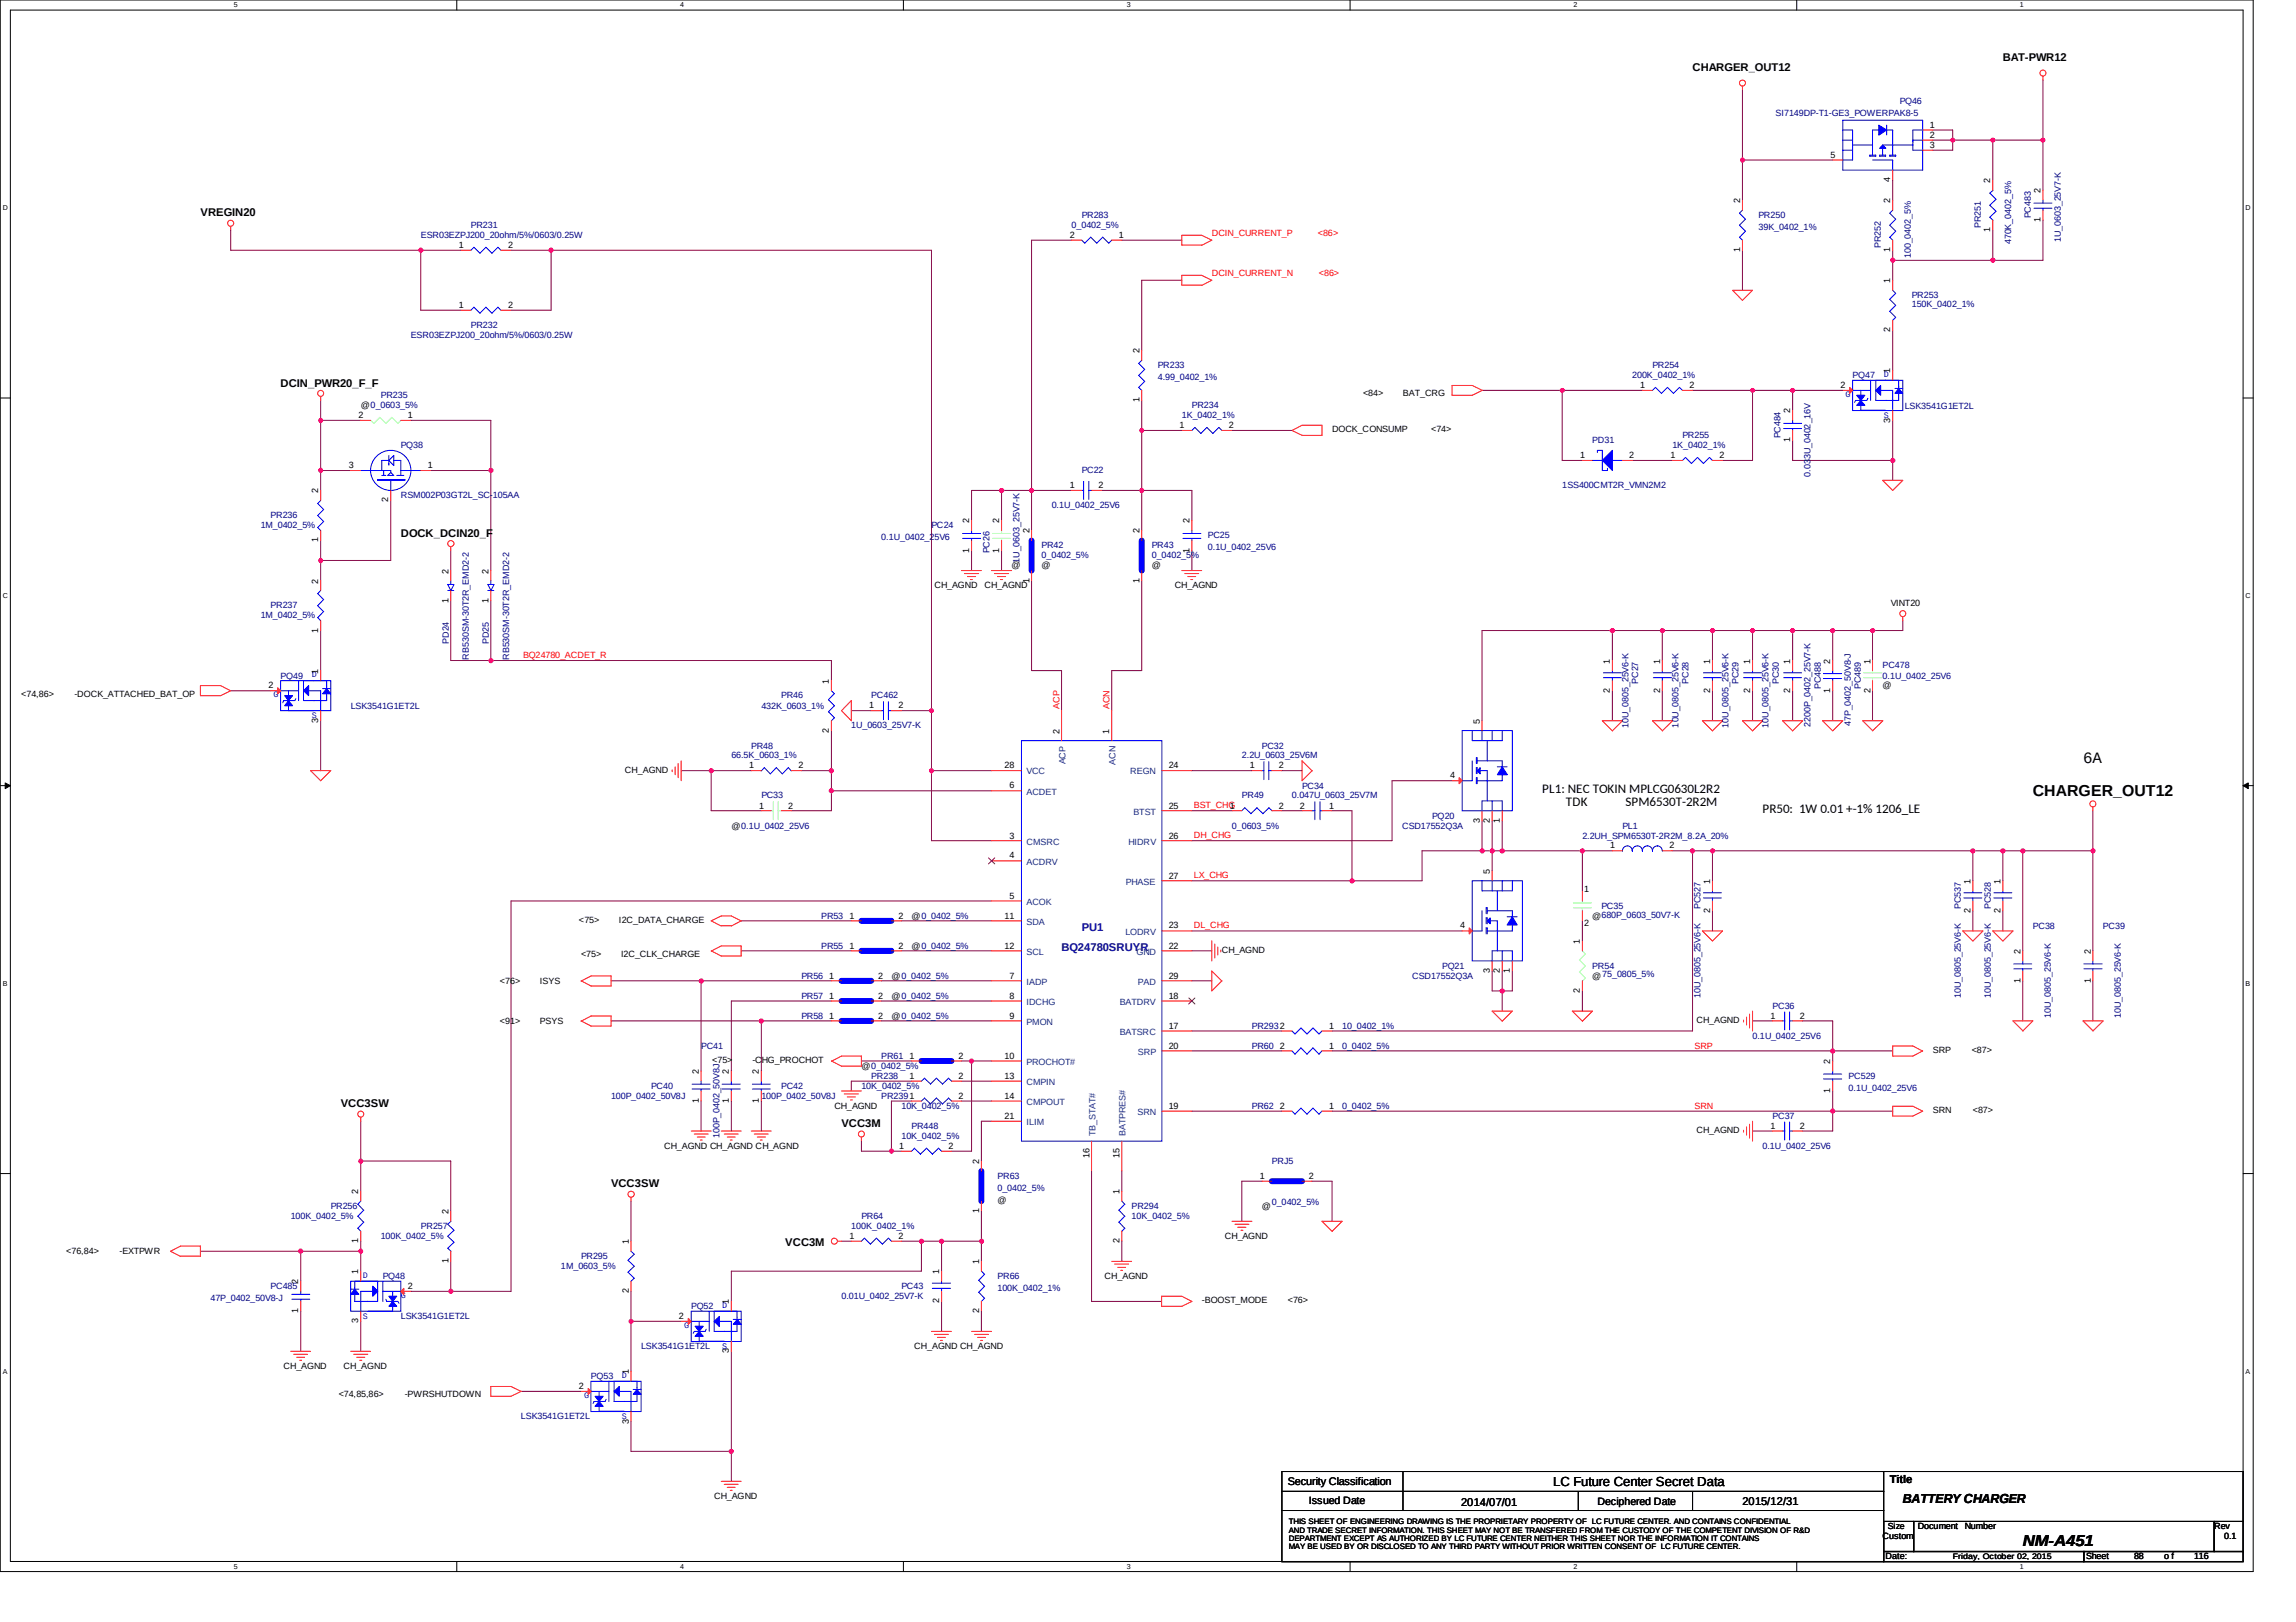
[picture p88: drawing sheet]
<svg xmlns="http://www.w3.org/2000/svg" width="297mm" height="210mm" viewBox="0 0 297 210" stroke-linecap="round" stroke-linejoin="round" font-family="sans-serif">
<defs><g id="words">
<g font-size="2">
<text x="269.5" y="98.8">6A</text>
<text x="263" y="103">CHARGER_OUT12</text>
<text x="261.7" y="200.1">NM-A451</text>
</g>
<g font-size="1.7">
<text x="199.5" y="102.6">PL1: NEC TOKIN MPLCG0630L2R2</text>
<text x="202.6" y="104.3">TDK</text>
<text x="210.3" y="104.3">SPM6530T-2R2M</text>
<text x="228" y="105.2">PR50: 1W 0.01 +-1% 1206_LE</text>
<text x="200.9" y="192.3">LC Future Center Secret Data</text>
<text x="246.2" y="194.5">BATTERY CHARGER</text>
</g>
<g font-size="1.4">
<text x="219" y="9.2">CHARGER_OUT12</text>
<text x="259.1" y="7.9">BAT-PWR12</text>
<text x="25.9" y="28">VREGIN20</text>
<text x="36.3" y="50">DCIN_PWR20_F_F</text>
<text x="51.9" y="69.5">DOCK_DCIN20_F</text>
<text x="44.1" y="143.3">VCC3SW</text>
<text x="108.9" y="145.9">VCC3M</text>
<text x="79.1" y="153.7">VCC3SW</text>
<text x="101.6" y="161.2">VCC3M</text>
<text x="244.5" y="191.9">Title</text>
<text x="166.6" y="192.2">Security Classification</text>
<text x="169.3" y="194.7">Issued Date</text>
<text x="189.1" y="194.8">2014/07/01</text>
<text x="206.7" y="194.8">Deciphered Date</text>
<text x="225.4" y="194.7">2015/12/31</text>
</g>
<g font-size="1.4" fill="#000080">
<text x="137.3" y="123.1">BQ24780SRUYR</text>
<text x="139.9" y="120.5">PU1</text>
</g>
<g font-size="1.2" fill="#000080">
<text x="229.7" y="15">SI7149DP-T1-GE3_POWERPAK8-5</text>
<text x="245.8" y="13.4">PQ46</text>
<text x="60.9" y="29.5">PR231</text>
<text x="138.6" y="29.5">0_0402_5%</text>
<text x="139.9" y="28.2">PR283</text>
<text x="227.5" y="28.2">PR250</text>
<text x="227.5" y="29.8">39K_0402_1%</text>
<text x="256.3" y="29.5" transform="rotate(-90 256.3 29.5)">PR251</text>
<text x="262.7" y="28.2" transform="rotate(-90 262.7 28.2)">PC483</text>
<text x="54.4" y="30.8">ESR03EZPJ200_20ohm/5%/0603/0.25W</text>
<text x="243.3" y="32.1" transform="rotate(-90 243.3 32.1)">PR252</text>
<text x="247.2" y="33.4" transform="rotate(-90 247.2 33.4)">100_0402_5%</text>
<text x="260.2" y="31.6" transform="rotate(-90 260.2 31.6)">470K_0402_5%</text>
<text x="266.6" y="31.3" transform="rotate(-90 266.6 31.3)">1U_0603_25V7-K</text>
<text x="247.3" y="38.6">PR253</text>
<text x="247.3" y="39.7">150K_0402_1%</text>
<text x="53.2" y="43.7">ESR03EZPJ200_20ohm/5%/0603/0.25W</text>
<text x="60.9" y="42.5">PR232</text>
<text x="149.8" y="47.6">PR233</text>
<text x="213.8" y="47.6">PR254</text>
<text x="49.2" y="51.5">PR235</text>
<text x="149.8" y="49.2">4.99_0402_1%</text>
<text x="154.2" y="52.8">PR234</text>
<text x="211.2" y="48.9">200K_0402_1%</text>
<text x="239.7" y="48.9">PQ47</text>
<text x="246.4" y="53">LSK3541G1ET2L</text>
<text x="51.9" y="58">PQ38</text>
<text x="152.9" y="54.1">1K_0402_1%</text>
<text x="206" y="57.4">PD31</text>
<text x="216.4" y="58">1K_0402_1%</text>
<text x="217.7" y="56.7">PR255</text>
<text x="230.4" y="56.7" transform="rotate(-90 230.4 56.7)">PC484</text>
<text x="234.2" y="59.4" transform="rotate(-90 234.2 59.4)">3U_0402_16V</text>
<text x="51.9" y="64.5">RSM002P03GT2L_SC-105AA</text>
<text x="136.1" y="65.8">0.1U_0402_25V6</text>
<text x="139.9" y="61.2">PC22</text>
<text x="202.1" y="63.2">1SS400CMT2R_VMN2M2</text>
<text x="234.2" y="61.7" transform="rotate(-90 234.2 61.7)">0.03</text>
<text x="33.7" y="68.4">1M_0402_5%</text>
<text x="35" y="67.1">PR236</text>
<text x="114" y="69.9">0.1U_0402_25V6</text>
<text x="120.5" y="68.4">PC24</text>
<text x="128" y="71.6" transform="rotate(-90 128 71.6)">PC26</text>
<text x="134.8" y="70.9">PR42</text>
<text x="149" y="70.9">PR43</text>
<text x="156.2" y="69.7">PC25</text>
<text x="156.2" y="71.2">0.1U_0402_25V6</text>
<text x="131.9" y="72.8" transform="rotate(-90 131.9 72.8)">1U_0603_25V7-K</text>
<text x="134.8" y="72.2">0_0402_5%</text>
<text x="149" y="72.2">0_0402_5%</text>
<text x="33.7" y="80">1M_0402_5%</text>
<text x="35" y="78.7">PR237</text>
<text x="58.1" y="83.3" transform="rotate(-90 58.1 83.3)">PD24</text>
<text x="63.3" y="83.3" transform="rotate(-90 63.3 83.3)">PD25</text>
<text x="36.3" y="87.8">PQ49</text>
<text x="60.6" y="85.4" transform="rotate(-90 60.6 85.4)">RB530SM-30T2R_EMD2-2</text>
<text x="65.9" y="85.4" transform="rotate(-90 65.9 85.4)">RB530SM-30T2R_EMD2-2</text>
<text x="211.9" y="88.5" transform="rotate(-90 211.9 88.5)">PC27</text>
<text x="218.4" y="88.5" transform="rotate(-90 218.4 88.5)">PC28</text>
<text x="224.9" y="88.5" transform="rotate(-90 224.9 88.5)">PC29</text>
<text x="230.1" y="88.5" transform="rotate(-90 230.1 88.5)">PC30</text>
<text x="235.5" y="89.1" transform="rotate(-90 235.5 89.1)">PC488</text>
<text x="240.7" y="89.1" transform="rotate(-90 240.7 89.1)">PC489</text>
<text x="243.6" y="86.5">PC478</text>
<text x="243.6" y="87.8">0.1U_0402_25V6</text>
<text x="45.4" y="91.7">LSK3541G1ET2L</text>
<text x="98.5" y="91.7">432K_0603_1%</text>
<text x="101.1" y="90.4">PR46</text>
<text x="110.1" y="94.3">1U_0603_25V7-K</text>
<text x="112.7" y="90.4">PC462</text>
<text x="210.7" y="94.2" transform="rotate(-90 210.7 94.2)">10U_0805_25V6-K</text>
<text x="217.1" y="94.2" transform="rotate(-90 217.1 94.2)">10U_0805_25V6-K</text>
<text x="223.6" y="94.2" transform="rotate(-90 223.6 94.2)">10U_0805_25V6-K</text>
<text x="228.8" y="94.2" transform="rotate(-90 228.8 94.2)">10U_0805_25V6-K</text>
<text x="234.2" y="94.1" transform="rotate(-90 234.2 94.1)">2200P_0402_25V7-K</text>
<text x="239.4" y="93.9" transform="rotate(-90 239.4 93.9)">47P_0402_50V8-J</text>
<text x="94.6" y="98.1">66.5K_0603_1%</text>
<text x="97.2" y="96.9">PR48</text>
<text x="160.7" y="98.1">2.2U_0603_25V6M</text>
<text x="163.3" y="96.9">PC32</text>
<text x="98.5" y="103.3">PC33</text>
<text x="159.4" y="107.2">0_0603_5%</text>
<text x="160.7" y="103.3">PR49</text>
<text x="167.1" y="103.3">0.047U_0603_25V7M</text>
<text x="168.5" y="102.1">PC34</text>
<text x="181.4" y="107.2">CSD17552Q3A</text>
<text x="185.3" y="105.9">PQ20</text>
<text x="209.9" y="107.2">PL1</text>
<text x="204.7" y="108.5">2.2UH_SPM6530T-2R2M_8.2A_20%</text>
<text x="106.3" y="118.9">PR53</text>
<text x="207.2" y="117.6">PC35</text>
<text x="220" y="117.6" transform="rotate(-90 220 117.6)">PC527</text>
<text x="253.7" y="117.6" transform="rotate(-90 253.7 117.6)">PC537</text>
<text x="257.6" y="117.6" transform="rotate(-90 257.6 117.6)">PC528</text>
<text x="106.3" y="122.8">PR55</text>
<text x="186.6" y="125.4">PQ21</text>
<text x="206" y="125.4">PR54</text>
<text x="263" y="120.2">PC38</text>
<text x="272.1" y="120.2">PC39</text>
<text x="103.7" y="131.8">PR58</text>
<text x="103.7" y="129.3">PR57</text>
<text x="103.7" y="126.6">PR56</text>
<text x="182.7" y="126.6">CSD17552Q3A</text>
<text x="220" y="129.2" transform="rotate(-90 220 129.2)">10U_0805_25V6-K</text>
<text x="229.3" y="130.5">PC36</text>
<text x="253.7" y="129.2" transform="rotate(-90 253.7 129.2)">10U_0805_25V6-K</text>
<text x="257.6" y="129.2" transform="rotate(-90 257.6 129.2)">10U_0805_25V6-K</text>
<text x="265.3" y="131.7" transform="rotate(-90 265.3 131.7)">10U_0805_25V6-K</text>
<text x="274.4" y="131.7" transform="rotate(-90 274.4 131.7)">10U_0805_25V6-K</text>
<text x="90.7" y="135.7">PC41</text>
<text x="114" y="137">PR61</text>
<text x="162" y="135.7">PR60</text>
<text x="162" y="133.1">PR2932</text>
<text x="173.6" y="135.7">0_0402_5%</text>
<text x="173.6" y="133.1">10_0402_1%</text>
<text x="226.7" y="134.4">0.1U_0402_25V6</text>
<text x="79.1" y="142.2">100P_0402_50V8J</text>
<text x="84.2" y="140.9">PC40</text>
<text x="98.5" y="142.2">100P_0402_50V8J</text>
<text x="101.1" y="140.9">PC42</text>
<text x="111.4" y="140.9">10K_0402_5%</text>
<text x="112.7" y="139.6">PR238</text>
<text x="114" y="142.2">PR2391</text>
<text x="116.6" y="143.5">10K_0402_5%</text>
<text x="162" y="143.5">PR62</text>
<text x="173.6" y="143.5">0_0402_5%</text>
<text x="239.1" y="139.6">PC529</text>
<text x="239.1" y="141.2">0.1U_0402_25V6</text>
<text x="93.1" y="147.3" transform="rotate(-90 93.1 147.3)">100P_0402_50V8J</text>
<text x="116.6" y="147.4">10K_0402_5%</text>
<text x="117.9" y="146.1">PR448</text>
<text x="228" y="148.7">0.1U_0402_25V6</text>
<text x="229.3" y="144.8">PC37</text>
<text x="129" y="152.6">PR63</text>
<text x="129" y="154.1">0_0402_5%</text>
<text x="164.5" y="150.6">PRJ5</text>
<text x="164.5" y="155.9">0_0402_5%</text>
<text x="37.6" y="157.8">100K_0402_5%</text>
<text x="42.8" y="156.5">PR256</text>
<text x="49.2" y="160.3">100K_0402_5%</text>
<text x="54.4" y="159">PR257</text>
<text x="110.1" y="159">100K_0402_1%</text>
<text x="111.4" y="157.8">PR64</text>
<text x="146.4" y="156.5">PR294</text>
<text x="146.4" y="157.8">10K_0402_5%</text>
<text x="35" y="166.8">PC485</text>
<text x="49.5" y="165.5">PQ48</text>
<text x="72.6" y="164.2">1M_0603_5%</text>
<text x="75.2" y="162.9">PR295</text>
<text x="116.6" y="166.8">PC43</text>
<text x="129" y="165.5">PR66</text>
<text x="129" y="167.1">100K_0402_1%</text>
<text x="27.2" y="168.4">47P_0402_50V8-J</text>
<text x="51.9" y="170.7">LSK3541G1ET2L</text>
<text x="89.4" y="169.4">PQ52</text>
<text x="108.9" y="168.1">0.01U_0402_25V7-K</text>
<text x="76.4" y="178.5">PQ53</text>
<text x="82.9" y="174.6">LSK3541G1ET2L</text>
<text x="67.4" y="183.7">LSK3541G1ET2L</text>
</g>
<g font-size="1.2">
<text x="249.7" y="17.8">2</text>
<text x="249.7" y="16.5">1</text>
<text x="236.8" y="20.4">5</text>
<text x="244.5" y="23.6" transform="rotate(-90 244.5 23.6)">4</text>
<text x="249.7" y="19.1">3</text>
<text x="257.5" y="23.7" transform="rotate(-90 257.5 23.7)">2</text>
<text x="225.1" y="26.3" transform="rotate(-90 225.1 26.3)">2</text>
<text x="244.5" y="26.3" transform="rotate(-90 244.5 26.3)">2</text>
<text x="264" y="28.8" transform="rotate(-90 264 28.8)">1</text>
<text x="264" y="25" transform="rotate(-90 264 25)">2</text>
<text x="59.4" y="32.1">1</text>
<text x="65.7" y="32.1">2</text>
<text x="138.4" y="30.8">2</text>
<text x="144.7" y="30.8">1</text>
<text x="225.1" y="32.7" transform="rotate(-90 225.1 32.7)">1</text>
<text x="244.5" y="32.7" transform="rotate(-90 244.5 32.7)">1</text>
<text x="257.5" y="30.1" transform="rotate(-90 257.5 30.1)">1</text>
<text x="59.4" y="39.9">1</text>
<text x="65.7" y="39.9">2</text>
<text x="244.5" y="36.7" transform="rotate(-90 244.5 36.7)">1</text>
<text x="147.4" y="45.7" transform="rotate(-90 147.4 45.7)">2</text>
<text x="244.5" y="43" transform="rotate(-90 244.5 43)">2</text>
<text x="46.7" y="52.8">@0_0603_5%</text>
<text x="147.4" y="52.1" transform="rotate(-90 147.4 52.1)">1</text>
<text x="176.4" y="51.3">&lt;84&gt;</text>
<text x="181.5" y="51.3">BAT_CRG</text>
<text x="212.2" y="50.2">1</text>
<text x="218.6" y="50.2">2</text>
<text x="231.6" y="53.5" transform="rotate(-90 231.6 53.5)">2</text>
<text x="238.1" y="50.2">2</text>
<text x="244.5" y="48.3" transform="rotate(-90 244.5 48.3)">1</text>
<text x="46.4" y="54.1">2</text>
<text x="52.8" y="54.1">1</text>
<text x="152.6" y="55.4">1</text>
<text x="159" y="55.4">2</text>
<text x="172.3" y="55.9">DOCK_CONSUMP</text>
<text x="185.1" y="55.9">&lt;74&gt;</text>
<text x="204.4" y="59.3">1</text>
<text x="210.8" y="59.3">2</text>
<text x="216.1" y="59.3">1</text>
<text x="222.5" y="59.3">2</text>
<text x="231.6" y="57.3" transform="rotate(-90 231.6 57.3)">1</text>
<text x="244.5" y="54.7" transform="rotate(-90 244.5 54.7)">3</text>
<text x="41.2" y="63.9" transform="rotate(-90 41.2 63.9)">2</text>
<text x="45.1" y="60.6">3</text>
<text x="50.2" y="65" transform="rotate(-90 50.2 65)">2</text>
<text x="55.4" y="60.6">1</text>
<text x="138.4" y="63.2">1</text>
<text x="142.1" y="63.2">2</text>
<text x="41.2" y="70.2" transform="rotate(-90 41.2 70.2)">1</text>
<text x="125.4" y="71.5" transform="rotate(-90 125.4 71.5)">1</text>
<text x="125.4" y="67.7" transform="rotate(-90 125.4 67.7)">2</text>
<text x="129.3" y="71.5" transform="rotate(-90 129.3 71.5)">1</text>
<text x="129.3" y="67.7" transform="rotate(-90 129.3 67.7)">2</text>
<text x="133.2" y="69" transform="rotate(-90 133.2 69)">2</text>
<text x="147.4" y="69" transform="rotate(-90 147.4 69)">2</text>
<text x="153.9" y="71.5" transform="rotate(-90 153.9 71.5)">1</text>
<text x="153.9" y="67.7" transform="rotate(-90 153.9 67.7)">2</text>
<text x="41.2" y="75.5" transform="rotate(-90 41.2 75.5)">2</text>
<text x="58" y="78" transform="rotate(-90 58 78)">1</text>
<text x="58" y="74.2" transform="rotate(-90 58 74.2)">2</text>
<text x="63.2" y="78" transform="rotate(-90 63.2 78)">1</text>
<text x="63.2" y="74.2" transform="rotate(-90 63.2 74.2)">2</text>
<text x="120.9" y="76.1">CH_AGND</text>
<text x="127.4" y="76.1">CH_AGND</text>
<text x="130.9" y="73.6">@</text>
<text x="133.2" y="75.4" transform="rotate(-90 133.2 75.4)">1</text>
<text x="134.8" y="73.6">@</text>
<text x="147.4" y="75.4" transform="rotate(-90 147.4 75.4)">1</text>
<text x="149" y="73.6">@</text>
<text x="152" y="76.1">CH_AGND</text>
<text x="41.2" y="81.9" transform="rotate(-90 41.2 81.9)">1</text>
<text x="244.6" y="78.5">VINT20</text>
<text x="34.7" y="89.1">2</text>
<text x="41.2" y="87.2" transform="rotate(-90 41.2 87.2)">1</text>
<text x="107.2" y="88.5" transform="rotate(-90 107.2 88.5)">1</text>
<text x="208.3" y="89.6" transform="rotate(-90 208.3 89.6)">2</text>
<text x="208.3" y="85.9" transform="rotate(-90 208.3 85.9)">1</text>
<text x="214.8" y="89.6" transform="rotate(-90 214.8 89.6)">2</text>
<text x="214.8" y="85.9" transform="rotate(-90 214.8 85.9)">1</text>
<text x="221.2" y="89.6" transform="rotate(-90 221.2 89.6)">2</text>
<text x="221.2" y="85.9" transform="rotate(-90 221.2 85.9)">1</text>
<text x="226.4" y="89.6" transform="rotate(-90 226.4 89.6)">2</text>
<text x="226.4" y="85.9" transform="rotate(-90 226.4 85.9)">1</text>
<text x="231.6" y="89.6" transform="rotate(-90 231.6 89.6)">2</text>
<text x="231.6" y="85.9" transform="rotate(-90 231.6 85.9)">1</text>
<text x="236.8" y="89.6" transform="rotate(-90 236.8 89.6)">1</text>
<text x="236.8" y="85.9" transform="rotate(-90 236.8 85.9)">2</text>
<text x="242" y="89.6" transform="rotate(-90 242 89.6)">2</text>
<text x="242" y="85.9" transform="rotate(-90 242 85.9)">1</text>
<text x="243.6" y="89.1">@</text>
<text x="2.8" y="90.1">&lt;74,86&gt;</text>
<text x="9.6" y="90.1">-DOCK_ATTACHED_BAT_OP</text>
<text x="41.2" y="93.5" transform="rotate(-90 41.2 93.5)">3</text>
<text x="107.2" y="94.8" transform="rotate(-90 107.2 94.8)">2</text>
<text x="112.5" y="91.7">1</text>
<text x="116.2" y="91.7">2</text>
<text x="137.1" y="94.9" transform="rotate(-90 137.1 94.9)">2</text>
<text x="143.5" y="94.9" transform="rotate(-90 143.5 94.9)">1</text>
<text x="191.5" y="93.7" transform="rotate(-90 191.5 93.7)">5</text>
<text x="80.9" y="100">CH_AGND</text>
<text x="96.9" y="99.4">1</text>
<text x="103.3" y="99.4">2</text>
<text x="130" y="99.4">28</text>
<text x="151.2" y="99.4">24</text>
<text x="161.7" y="99.4">1</text>
<text x="165.5" y="99.4">2</text>
<text x="187.6" y="100.7">4</text>
<text x="94.6" y="107.2">@0.1U_0402_25V6</text>
<text x="98.2" y="104.6">1</text>
<text x="102" y="104.6">2</text>
<text x="130.6" y="102">6</text>
<text x="151.2" y="104.6">25</text>
<text x="159.1" y="104.6">1</text>
<text x="165.5" y="104.6">2</text>
<text x="168.2" y="104.6">2</text>
<text x="171.9" y="104.6">1</text>
<text x="191.5" y="106.5" transform="rotate(-90 191.5 106.5)">3</text>
<text x="192.7" y="106.5" transform="rotate(-90 192.7 106.5)">2</text>
<text x="194" y="106.5" transform="rotate(-90 194 106.5)">1</text>
<text x="130.6" y="108.5">3</text>
<text x="130.6" y="111.1">4</text>
<text x="151.2" y="108.5">26</text>
<text x="151.2" y="113.7">27</text>
<text x="192.7" y="113.1" transform="rotate(-90 192.7 113.1)">5</text>
<text x="208.3" y="109.8">1</text>
<text x="216" y="109.8">2</text>
<text x="74.9" y="119.4">&lt;75&gt;</text>
<text x="80.1" y="119.4">I2C_DATA_CHARGE</text>
<text x="109.9" y="118.9">1</text>
<text x="116.2" y="118.9">2</text>
<text x="117.9" y="118.9">@0_0402_5%</text>
<text x="130" y="118.9">11</text>
<text x="130.6" y="116.3">5</text>
<text x="205" y="115.4">1</text>
<text x="205" y="119.8">2</text>
<text x="206" y="118.9">@680P_0603_50V7-K</text>
<text x="221.2" y="118.1" transform="rotate(-90 221.2 118.1)">2</text>
<text x="221.2" y="114.4" transform="rotate(-90 221.2 114.4)">1</text>
<text x="254.9" y="118.1" transform="rotate(-90 254.9 118.1)">2</text>
<text x="254.9" y="114.4" transform="rotate(-90 254.9 114.4)">1</text>
<text x="258.8" y="118.1" transform="rotate(-90 258.8 118.1)">2</text>
<text x="258.8" y="114.4" transform="rotate(-90 258.8 114.4)">1</text>
<text x="75.2" y="123.8">&lt;75&gt;</text>
<text x="80.4" y="123.8">I2C_CLK_CHARGE</text>
<text x="109.9" y="122.8">1</text>
<text x="116.2" y="122.8">2</text>
<text x="117.9" y="122.8">@0_0402_5%</text>
<text x="130" y="122.8">12</text>
<text x="151.2" y="120.2">23</text>
<text x="151.2" y="122.8">22</text>
<text x="158.1" y="123.3">CH_AGND</text>
<text x="188.9" y="120.2">4</text>
<text x="192.7" y="125.9" transform="rotate(-90 192.7 125.9)">3</text>
<text x="194" y="125.9" transform="rotate(-90 194 125.9)">2</text>
<text x="195.3" y="125.9" transform="rotate(-90 195.3 125.9)">1</text>
<text x="204.4" y="122.2" transform="rotate(-90 204.4 122.2)">1</text>
<text x="261.4" y="123.4" transform="rotate(-90 261.4 123.4)">2</text>
<text x="270.5" y="123.4" transform="rotate(-90 270.5 123.4)">2</text>
<text x="64.7" y="127.3">&lt;76&gt;</text>
<text x="69.8" y="127.3">ISYS</text>
<text x="107.3" y="131.8">1</text>
<text x="107.3" y="129.2">1</text>
<text x="107.3" y="126.6">1</text>
<text x="113.6" y="131.8">2</text>
<text x="113.6" y="129.2">2</text>
<text x="113.6" y="126.6">2</text>
<text x="115.3" y="131.8">@0_0402_5%</text>
<text x="115.3" y="129.3">@0_0402_5%</text>
<text x="115.3" y="126.6">@0_0402_5%</text>
<text x="130.6" y="129.2">8</text>
<text x="130.6" y="126.6">7</text>
<text x="130.6" y="131.8">9</text>
<text x="151.2" y="129.2">18</text>
<text x="151.2" y="126.6">29</text>
<text x="204.4" y="128.5" transform="rotate(-90 204.4 128.5)">2</text>
<text x="206" y="126.6">@75_0805_5%</text>
<text x="229.1" y="131.8">1</text>
<text x="232.8" y="131.8">2</text>
<text x="261.4" y="127.2" transform="rotate(-90 261.4 127.2)">1</text>
<text x="270.5" y="127.2" transform="rotate(-90 270.5 127.2)">1</text>
<text x="64.7" y="132.5">&lt;91&gt;</text>
<text x="69.8" y="132.5">PSYS</text>
<text x="92.1" y="137.5">&lt;75&gt;</text>
<text x="97.3" y="137.5">-CHG_PROCHOT</text>
<text x="117.7" y="137">1</text>
<text x="124" y="137">2</text>
<text x="130" y="137">10</text>
<text x="151.2" y="135.7">20</text>
<text x="151.2" y="133.1">17</text>
<text x="165.6" y="135.7">2</text>
<text x="171.9" y="135.7">1</text>
<text x="171.9" y="133.1">1</text>
<text x="219.5" y="132.4">CH_AGND</text>
<text x="236.8" y="137.7" transform="rotate(-90 236.8 137.7)">2</text>
<text x="250" y="136.2">SRP</text>
<text x="255.1" y="136.2">&lt;87&gt;</text>
<text x="90.4" y="142.8" transform="rotate(-90 90.4 142.8)">1</text>
<text x="90.4" y="139" transform="rotate(-90 90.4 139)">2</text>
<text x="94.3" y="142.8" transform="rotate(-90 94.3 142.8)">1</text>
<text x="94.3" y="139" transform="rotate(-90 94.3 139)">2</text>
<text x="98.2" y="142.8" transform="rotate(-90 98.2 142.8)">1</text>
<text x="98.2" y="139" transform="rotate(-90 98.2 139)">2</text>
<text x="107.9" y="143.5">CH_AGND</text>
<text x="111.4" y="138.3">@0_0402_5%</text>
<text x="117.7" y="139.6">1</text>
<text x="124" y="139.6">2</text>
<text x="124" y="142.2">2</text>
<text x="130" y="139.6">13</text>
<text x="130" y="142.2">14</text>
<text x="151.2" y="143.5">19</text>
<text x="165.6" y="143.5">2</text>
<text x="171.9" y="143.5">1</text>
<text x="236.8" y="141.5" transform="rotate(-90 236.8 141.5)">1</text>
<text x="85.9" y="148.7">CH_AGND CH_AGND CH_AGND</text>
<text x="116.3" y="148.7">1</text>
<text x="122.7" y="148.7">2</text>
<text x="130" y="144.8">21</text>
<text x="140.9" y="149.9" transform="rotate(-90 140.9 149.9)">16</text>
<text x="144.8" y="149.9" transform="rotate(-90 144.8 149.9)">15</text>
<text x="219.5" y="146.6">CH_AGND</text>
<text x="229.1" y="146.1">1</text>
<text x="232.8" y="146.1">2</text>
<text x="250" y="144">SRN</text>
<text x="255.2" y="144">&lt;87&gt;</text>
<text x="46.4" y="154.5" transform="rotate(-90 46.4 154.5)">2</text>
<text x="126.7" y="150.6" transform="rotate(-90 126.7 150.6)">2</text>
<text x="129" y="155.7">@</text>
<text x="144.8" y="154.5" transform="rotate(-90 144.8 154.5)">1</text>
<text x="163" y="152.5">1</text>
<text x="169.3" y="152.5">2</text>
<text x="46.4" y="160.9" transform="rotate(-90 46.4 160.9)">1</text>
<text x="58" y="157.1" transform="rotate(-90 58 157.1)">2</text>
<text x="81.4" y="161" transform="rotate(-90 81.4 161)">1</text>
<text x="109.9" y="160.3">1</text>
<text x="116.2" y="160.3">2</text>
<text x="126.7" y="157" transform="rotate(-90 126.7 157)">1</text>
<text x="144.8" y="160.9" transform="rotate(-90 144.8 160.9)">2</text>
<text x="158.5" y="160.3">CH_AGND</text>
<text x="163.3" y="156.5">@</text>
<text x="8.6" y="162.3">&lt;76,84&gt;</text>
<text x="15.5" y="162.3">-EXTPWR</text>
<text x="38.6" y="166.2" transform="rotate(-90 38.6 166.2)">2</text>
<text x="46.4" y="164.9" transform="rotate(-90 46.4 164.9)">1</text>
<text x="52.8" y="166.8">2</text>
<text x="58" y="163.5" transform="rotate(-90 58 163.5)">1</text>
<text x="81.4" y="167.4" transform="rotate(-90 81.4 167.4)">2</text>
<text x="121.5" y="164.9" transform="rotate(-90 121.5 164.9)">1</text>
<text x="126.7" y="163.6" transform="rotate(-90 126.7 163.6)">1</text>
<text x="142.9" y="165.5">CH_AGND</text>
<text x="38.6" y="170" transform="rotate(-90 38.6 170)">1</text>
<text x="46.4" y="171.2" transform="rotate(-90 46.4 171.2)">3</text>
<text x="87.8" y="170.7">2</text>
<text x="94.3" y="168.8" transform="rotate(-90 94.3 168.8)">1</text>
<text x="121.5" y="168.7" transform="rotate(-90 121.5 168.7)">2</text>
<text x="126.7" y="170" transform="rotate(-90 126.7 170)">2</text>
<text x="155.5" y="168.6">-BOOST_MODE</text>
<text x="166.6" y="168.6">&lt;76&gt;</text>
<text x="36.7" y="177.2">CH_AGND</text>
<text x="44.4" y="177.2">CH_AGND</text>
<text x="74.9" y="179.7">2</text>
<text x="81.4" y="177.8" transform="rotate(-90 81.4 177.8)">1</text>
<text x="94.3" y="175.2" transform="rotate(-90 94.3 175.2)">3</text>
<text x="118.3" y="174.6">CH_AGND CH_AGND</text>
<text x="43.8" y="180.8">&lt;74,85,86&gt;</text>
<text x="52.4" y="180.8">-PWRSHUTDOWN</text>
<text x="81.4" y="184.2" transform="rotate(-90 81.4 184.2)">3</text>
<text x="92.4" y="194">CH_AGND</text>
<text x="248.1" y="197.9">Document</text>
<text x="254.2" y="197.9">Number</text>
<text x="286.5" y="197.9">Rev</text>
<text x="243.6" y="199.2">Custom</text>
<text x="243.9" y="201.8">Date:</text>
<text x="269.9" y="201.8">Sheet</text>
<text x="276.1" y="201.8">88</text>
<text x="280" y="201.8">o f</text>
<text x="283.8" y="201.8">116</text>
<text x="287.7" y="199.2">0.1</text>
</g>
<g font-size="1.2" fill="#f00">
<text x="156.8" y="35.7">DCIN_CURRENT_N</text>
<text x="156.8" y="30.6">DCIN_CURRENT_P</text>
<text x="170.5" y="30.6">&lt;86&gt;</text>
<text x="170.6" y="35.7">&lt;86&gt;</text>
<text x="67.7" y="85.1">BQ24780_ACDET_R</text>
<text x="137.1" y="91.7" transform="rotate(-90 137.1 91.7)">ACP</text>
<text x="143.5" y="91.7" transform="rotate(-90 143.5 91.7)">ACN</text>
<text x="154.4" y="104.6">BST_CHG</text>
<text x="154.4" y="113.6">LX_CHG</text>
<text x="154.4" y="108.4">DH_CHG</text>
<text x="154.4" y="120.1">DL_CHG</text>
<text x="219.2" y="135.7">SRP</text>
<text x="219.2" y="143.5">SRN</text>
</g>
<g font-size="1.2" fill="#004080">
<text x="132.8" y="100.2">VCC</text>
<text x="137.9" y="98.9" transform="rotate(-90 137.9 98.9)">ACP</text>
<text x="144.3" y="99" transform="rotate(-90 144.3 99)">ACN</text>
<text x="146.2" y="100.2">REGN</text>
<text x="132.8" y="102.8">ACDET</text>
<text x="146.6" y="105.4">BTST</text>
<text x="132.8" y="109.3">CMSRC</text>
<text x="132.8" y="111.9">ACDRV</text>
<text x="146" y="109.3">HIDRV</text>
<text x="132.8" y="117.1">ACOK</text>
<text x="132.8" y="119.7">SDA</text>
<text x="145.7" y="114.5">PHASE</text>
<text x="132.8" y="123.5">SCL</text>
<text x="145.6" y="121">LODRV</text>
<text x="147" y="123.5">GND</text>
<text x="132.8" y="130">IDCHG</text>
<text x="132.8" y="127.4">IADP</text>
<text x="144.9" y="130">BATDRV</text>
<text x="147.2" y="127.4">PAD</text>
<text x="132.8" y="137.8">PROCHOT#</text>
<text x="132.8" y="132.6">PMON</text>
<text x="144.9" y="133.9">BATSRC</text>
<text x="147.2" y="136.5">SRP</text>
<text x="132.8" y="140.4">CMPIN</text>
<text x="132.8" y="143">CMPOUT</text>
<text x="132.8" y="145.6">ILIM</text>
<text x="141.7" y="147" transform="rotate(-90 141.7 147)">TB_STAT#</text>
<text x="145.6" y="147" transform="rotate(-90 145.6 147)">BATPRES#</text>
<text x="147.1" y="144.3">SRN</text>
</g>
<g font-size="1.1" fill="#00f">
<text x="238.8" y="51.4">G</text>
<text x="243.7" y="48.8">D</text>
<text x="243.7" y="54.1">S</text>
<text x="40.3" y="87.6">D</text>
<text x="35.4" y="90.2">G</text>
<text x="40.3" y="92.9">S</text>
<text x="46.9" y="165.3">D</text>
<text x="51.9" y="167.9">G</text>
<text x="46.9" y="170.6">S</text>
<text x="88.5" y="171.8">G</text>
<text x="93.4" y="169.2">D</text>
<text x="80.5" y="178.3">D</text>
<text x="93.4" y="174.6">S</text>
<text x="75.6" y="180.9">G</text>
<text x="80.5" y="183.6">S</text>
</g>
<text font-size="1.1" x="244.2" y="197.9">Size</text>
<g font-size="1">
<text x="166.8" y="197.3">THIS SHEET OF ENGINEERING DRAWING IS THE PROPRIETARY PROPERTY OF LC FUTURE CENTER. AND CONTAINS CONFIDENTIAL</text>
<text x="166.8" y="198.4">AND TRADE SECRET INFORMATION. THIS SHEET MAY NOT BE TRANSFERED FROM THE CUSTODY OF THE COMPETENT DIVISION OF R&amp;D</text>
<text x="166.8" y="199.4">DEPARTMENT EXCEPT AS AUTHORIZED BY LC FUTURE CENTER NEITHER THIS SHEET NOR THE INFORMATION IT CONTAINS</text>
<text x="166.8" y="200.4">MAY BE USED BY OR DISCLOSED TO ANY THIRD PARTY WITHOUT PRIOR WRITTEN CONSENT OF LC FUTURE CENTER.</text>
<text x="252.6" y="201.8">Friday, October 02, 2015</text>
</g>
<g font-size=".9">
<text x="30.2" y="1">5</text>
<text x="88" y="1">4</text>
<text x="145.8" y="1">3</text>
<text x="203.6" y="1">2</text>
<text x="261.3" y="1">1</text>
<text x=".4" y="27.2">D</text>
<text x="290.5" y="27.2">D</text>
<text x=".4" y="77.4">C</text>
<text x="290.5" y="77.4">C</text>
<text x=".4" y="127.6">B</text>
<text x="290.5" y="127.6">B</text>
<text x=".4" y="177.8">A</text>
<text x="290.5" y="177.8">A</text>
<text x="30.2" y="203.1">5</text>
<text x="88" y="203.1">4</text>
<text x="145.8" y="203.1">3</text>
<text x="203.6" y="203.1">2</text>
<text x="261.3" y="203.1">1</text>
</g>
</g></defs>
<path d="M0 0h291.5v203.4h-291.5zM1.3 1.3h288.9v200.8h-288.9z" fill="none" stroke="#000" stroke-width=".13"/>
<g fill="#fff">
<path d="M30.2 .1h.5v1.1h-.5z" fill-rule="evenodd"/>
<path d="M30.2 202.2h.5v1.1h-.5z" fill-rule="evenodd"/>
</g>
<path d="M59.1 0v1.3M59.1 202.1v1.3" fill="none" stroke="#000" stroke-width=".13"/>
<g fill="#fff">
<path d="M88 .1h.5v1.1h-.5z" fill-rule="evenodd"/>
<path d="M88 202.2h.5v1.1h-.5z" fill-rule="evenodd"/>
</g>
<path d="M116.9 0v1.3M116.9 202.1v1.3" fill="none" stroke="#000" stroke-width=".13"/>
<g fill="#fff">
<path d="M145.8 .1h.5v1.1h-.5z" fill-rule="evenodd"/>
<path d="M145.8 202.2h.5v1.1h-.5z" fill-rule="evenodd"/>
</g>
<path d="M174.7 0v1.3M174.7 202.1v1.3" fill="none" stroke="#000" stroke-width=".13"/>
<g fill="#fff">
<path d="M203.6 .1h.4v1.1h-.4z" fill-rule="evenodd"/>
<path d="M203.6 202.2h.4v1.1h-.4z" fill-rule="evenodd"/>
</g>
<path d="M232.4 0v1.3M232.4 202.1v1.3" fill="none" stroke="#000" stroke-width=".13"/>
<g fill="#fff">
<path d="M261.3 .1h.5v1.1h-.5z" fill-rule="evenodd"/>
<path d="M261.3 202.2h.5v1.1h-.5z" fill-rule="evenodd"/>
<path d="M.4 26.4h.6v1h-.6z" fill-rule="evenodd"/>
<path d="M290.5 26.4h.7v1h-.7z" fill-rule="evenodd"/>
<path d="M.4 76.6h.6v1h-.6z" fill-rule="evenodd"/>
<path d="M290.5 76.6h.7v1h-.7z" fill-rule="evenodd"/>
</g>
<path d="M0 51.5h1.3M290.2 51.5h1.3" fill="none" stroke="#000" stroke-width=".13"/>
<g fill="#fff">
<path d="M.4 126.8h.6v1h-.6z" fill-rule="evenodd"/>
<path d="M290.5 126.8h.6v1h-.6z" fill-rule="evenodd"/>
</g>
<path d="M0 101.7h1.3M.7 101.3l.6 .4-.6 .4zM290.2 101.7l.7-.4v.8zM290.2 101.7h1.3" fill="none" stroke="#000" stroke-width=".13"/>
<path d="M.7 101.3l.6 .4-.6 .4zM290.2 101.7l.7-.4v.8z" fill="#000"/>
<g fill="#fff">
<path d="M.4 177h.6v1h-.6z" fill-rule="evenodd"/>
<path d="M290.5 177h.6v1h-.6z" fill-rule="evenodd"/>
</g>
<path d="M0 151.9h1.3M290.2 151.9h1.3" fill="none" stroke="#000" stroke-width=".13"/>
<path d="M127 145.1v5.1M121.8 160.6v3.9M121.8 168.4v3.9M127 160.6v2.6M127 169.7v2.6" fill="none" stroke="#800040" stroke-width=".13"/>
<circle cx="127" cy="160.6" r=".26" fill="#f0f"/>
<circle cx="127" cy="160.6" r=".26" fill="none" stroke="#f0f" stroke-width=".13"/>
<path d="M95.9 119.2h14.2M116.6 119.2h11.7M94.6 129.5h13M95.9 123h14.2M98.5 132.1h9.1M107.6 126.9h-16.9v11.7M125.7 137.3h2.6M127 145.1h1.3M108.9 160.6h1.2M119.2 160.6h2.6" fill="none" stroke="#800040" stroke-width=".13"/>
<circle cx="90.7" cy="126.9" r=".27" fill="#f0f"/>
<circle cx="90.7" cy="126.9" r=".27" fill="none" stroke="#f0f" stroke-width=".13"/>
<g fill="none" stroke="#800040" stroke-width=".13">
<path d="M154.2 99.7h7.8M165.8 99.7h2.7M66.1 116.6h62.2M154.2 108.8h25.9M154.2 104.9h5.2M165.8 104.9h2.7M191.7 110.1h-7.7v3.9h-29.8M79.1 126.9h11.6M94.6 129.5v9.1M98.5 132.1v6.5M111.4 137.3h6.5M114 126.9h14.3"/>
<path d="M114 129.5h14.3M114 132.1h14.3M116.6 123h11.7M154.2 126.9h2.6M154.2 123h2.6M154.2 136h11.6M90.7 142.5v3.9M94.6 142.5v3.9M98.5 142.5v3.9M141.2 151.6v16.8M154.2 143.8h11.6"/>
</g>
<circle cx="174.9" cy="114" r=".27" fill="#f0f"/>
<circle cx="174.9" cy="114" r=".27" fill="none" stroke="#f0f" stroke-width=".13"/>
<path d="M172.3 104.9h2.6v9.1M187.9 101h-7.8v7.8M191.7 106.2v3.9M204.7 110.1v5.2M154.2 120.5h35M204.7 128.2v2.6" fill="none" stroke="#800040" stroke-width=".13"/>
<circle cx="191.8" cy="110.1" r=".26" fill="#f0f"/>
<circle cx="191.8" cy="110.1" r=".26" fill="none" stroke="#f0f" stroke-width=".13"/>
<path d="M193 106.2v3.9h-1.3M194.3 106.2v3.9" fill="none" stroke="#800040" stroke-width=".13"/>
<circle cx="193.1" cy="110.1" r=".27" fill="#f0f"/>
<circle cx="193.1" cy="110.1" r=".27" fill="none" stroke="#f0f" stroke-width=".13"/>
<path d="M194.3 125.7v5.1M195.7 125.7v2.5h-2.7" fill="none" stroke="#800040" stroke-width=".13"/>
<circle cx="194.4" cy="128.2" r=".27" fill="#f0f"/>
<circle cx="194.4" cy="128.2" r=".27" fill="none" stroke="#f0f" stroke-width=".13"/>
<path d="M191.7 81.6v11.7M216.4 110.1h2.6v23.3M261.7 110.1v12.9M193 125.7v2.5M237.1 136h7.8M270.8 126.9v5.2" fill="none" stroke="#800040" stroke-width=".13"/>
<circle cx="261.7" cy="110.1" r=".27" fill="#f0f"/>
<circle cx="261.7" cy="110.1" r=".27" fill="none" stroke="#f0f" stroke-width=".13"/>
<path d="M270.8 110.1v12.9M261.7 126.9v5.2" fill="none" stroke="#800040" stroke-width=".13"/>
<circle cx="270.8" cy="110.1" r=".26" fill="#f0f"/>
<circle cx="270.8" cy="110.1" r=".26" fill="none" stroke="#f0f" stroke-width=".13"/>
<path d="M133.5 31.1v37.6M129.6 63.5h3.9M133.5 75.1v11.7h3.8v5.2M147.7 75.1v11.7h-3.9v5.2M147.7 63.5v5.2M221.5 110.1h33.7M270.8 104.9v5.2h-9.1M237.1 143.8h7.8" fill="none" stroke="#800040" stroke-width=".13"/>
<circle cx="133.4" cy="63.5" r=".26" fill="#f0f"/>
<circle cx="133.4" cy="63.5" r=".26" fill="none" stroke="#f0f" stroke-width=".13"/>
<path d="M107.6 99.7v2.6M208.6 85.5v-3.9h6.5v3.9M208.6 89.4v3.9M215.1 89.4v3.9M221.5 89.4v3.9M226.7 81.6h-5.2v3.9" fill="none" stroke="#800040" stroke-width=".13"/>
<circle cx="107.6" cy="99.7" r=".26" fill="#f0f"/>
<circle cx="107.6" cy="99.7" r=".26" fill="none" stroke="#f0f" stroke-width=".13"/>
<path d="M92 99.7h5.2M107.6 94.5v5.2M92 104.9h6.5M107.6 102.3v2.6" fill="none" stroke="#800040" stroke-width=".13"/>
<circle cx="107.5" cy="102.3" r=".27" fill="#f0f"/>
<circle cx="107.5" cy="102.3" r=".27" fill="none" stroke="#f0f" stroke-width=".13"/>
<path d="M92 99.7v5.2" fill="none" stroke="#800040" stroke-width=".13"/>
<circle cx="92" cy="99.7" r=".27" fill="#f0f"/>
<circle cx="92" cy="99.7" r=".27" fill="none" stroke="#f0f" stroke-width=".13"/>
<path d="M88.1 99.7h3.9M103.7 99.7h3.9M215.1 81.6h6.4M102.4 104.9h5.2M107.6 102.3h20.7" fill="none" stroke="#800040" stroke-width=".13"/>
<circle cx="221.6" cy="81.6" r=".27" fill="#f0f"/>
<circle cx="221.6" cy="81.6" r=".27" fill="none" stroke="#f0f" stroke-width=".13"/>
<circle cx="215.1" cy="81.6" r=".27" fill="#f0f"/>
<circle cx="215.1" cy="81.6" r=".27" fill="none" stroke="#f0f" stroke-width=".13"/>
<path d="M133.5 63.5h5.1M142.5 63.5h5.2" fill="none" stroke="#800040" stroke-width=".13"/>
<circle cx="147.7" cy="63.5" r=".26" fill="#f0f"/>
<circle cx="147.7" cy="63.5" r=".26" fill="none" stroke="#f0f" stroke-width=".13"/>
<path d="M147.7 51.8v11.7h6.5v3.8M147.7 55.7h5.2M159.4 55.7h7.7M154.2 71.2v2.6M226.7 81.6v3.9M226.7 89.4v3.9M246.2 80.3v1.3h-3.9M194.3 110.1h-1.3v2.6M141.2 168.4h9.1" fill="none" stroke="#800040" stroke-width=".13"/>
<circle cx="147.7" cy="55.7" r=".25" fill="#f0f"/>
<circle cx="147.7" cy="55.7" r=".25" fill="none" stroke="#f0f" stroke-width=".13"/>
<path d="M29.8 32.4h29.8M54.4 32.4v7.7h5.2M66.1 32.4h5.2v7.7h-5.2M152.9 36.3h-5.2v9M107.6 85.5v2.6" fill="none" stroke="#800040" stroke-width=".13"/>
<circle cx="54.4" cy="32.4" r=".27" fill="#f0f"/>
<circle cx="54.4" cy="32.4" r=".27" fill="none" stroke="#f0f" stroke-width=".13"/>
<path d="M71.3 32.4h49.2" fill="none" stroke="#800040" stroke-width=".13"/>
<circle cx="71.3" cy="32.4" r=".27" fill="#f0f"/>
<circle cx="71.3" cy="32.4" r=".27" fill="none" stroke="#f0f" stroke-width=".13"/>
<path d="M120.5 32.4v59.6" fill="none" stroke="#800040" stroke-width=".13"/>
<circle cx="120.5" cy="92" r=".25" fill="#f0f"/>
<circle cx="120.5" cy="92" r=".25" fill="none" stroke="#f0f" stroke-width=".13"/>
<path d="M41.5 60.9v2.6M120.5 99.7h7.8" fill="none" stroke="#800040" stroke-width=".13"/>
<circle cx="41.5" cy="60.9" r=".26" fill="#f0f"/>
<circle cx="41.5" cy="60.9" r=".26" fill="none" stroke="#f0f" stroke-width=".13"/>
<path d="M41.5 54.4h5.2M41.5 72.5v2.6" fill="none" stroke="#800040" stroke-width=".13"/>
<circle cx="41.5" cy="72.5" r=".26" fill="#f0f"/>
<circle cx="41.5" cy="72.5" r=".26" fill="none" stroke="#f0f" stroke-width=".13"/>
<path d="M41.5 51.8v2.6M41.5 81.6v5.2M41.5 93.3v6.4" fill="none" stroke="#800040" stroke-width=".13"/>
<circle cx="41.5" cy="54.4" r=".26" fill="#f0f"/>
<circle cx="41.5" cy="54.4" r=".26" fill="none" stroke="#f0f" stroke-width=".13"/>
<path d="M41.5 54.4v6.5h3.9M53.2 54.4h10.3v19.4M50.6 64.8v7.7h-9.1v-2.5M55.7 60.9h7.8M29.8 89.4h5.2" fill="none" stroke="#800040" stroke-width=".13"/>
<circle cx="63.5" cy="60.9" r=".27" fill="#f0f"/>
<circle cx="63.5" cy="60.9" r=".27" fill="none" stroke="#f0f" stroke-width=".13"/>
<path d="M63.5 77.7v7.8h44.1" fill="none" stroke="#800040" stroke-width=".13"/>
<circle cx="63.5" cy="85.5" r=".27" fill="#f0f"/>
<circle cx="63.5" cy="85.5" r=".27" fill="none" stroke="#f0f" stroke-width=".13"/>
<path d="M250 16.8h2.6v2.6h-2.6M250 18.1h7.8M244.9 23.3v2.6M244.9 32.4v1.3M244.9 42.8v5.1M58.3 71.2v2.6M58.3 77.7v7.8h5.2" fill="none" stroke="#800040" stroke-width=".13"/>
<circle cx="257.8" cy="18.1" r=".26" fill="#f0f"/>
<circle cx="257.8" cy="18.1" r=".26" fill="none" stroke="#f0f" stroke-width=".13"/>
<circle cx="252.6" cy="18.1" r=".26" fill="#f0f"/>
<circle cx="252.6" cy="18.1" r=".26" fill="none" stroke="#f0f" stroke-width=".13"/>
<path d="M264.3 18.1v6.5M244.9 33.7h12.9" fill="none" stroke="#800040" stroke-width=".13"/>
<circle cx="257.8" cy="33.7" r=".27" fill="#f0f"/>
<circle cx="257.8" cy="33.7" r=".27" fill="none" stroke="#f0f" stroke-width=".13"/>
<circle cx="244.9" cy="33.7" r=".27" fill="#f0f"/>
<circle cx="244.9" cy="33.7" r=".27" fill="none" stroke="#f0f" stroke-width=".13"/>
<path d="M264.3 10.4v7.7h-6.5v5.2M244.9 33.7v2.6M264.3 28.5v5.2h-6.5v-3.9" fill="none" stroke="#800040" stroke-width=".13"/>
<circle cx="264.3" cy="18.1" r=".26" fill="#f0f"/>
<circle cx="264.3" cy="18.1" r=".26" fill="none" stroke="#f0f" stroke-width=".13"/>
<path d="M238.4 50.5h-6.5v2.6M244.9 59.6v2.6" fill="none" stroke="#800040" stroke-width=".13"/>
<circle cx="231.9" cy="50.5" r=".26" fill="#f0f"/>
<circle cx="231.9" cy="50.5" r=".26" fill="none" stroke="#f0f" stroke-width=".13"/>
<path d="M231.9 57v2.6h13" fill="none" stroke="#800040" stroke-width=".13"/>
<circle cx="244.9" cy="59.6" r=".27" fill="#f0f"/>
<circle cx="244.9" cy="59.6" r=".27" fill="none" stroke="#f0f" stroke-width=".13"/>
<path d="M202.1 50.5h10.4M219 50.5h7.7v9.1h-3.9M244.9 54.4v5.2" fill="none" stroke="#800040" stroke-width=".13"/>
<circle cx="226.7" cy="50.5" r=".25" fill="#f0f"/>
<circle cx="226.7" cy="50.5" r=".25" fill="none" stroke="#f0f" stroke-width=".13"/>
<path d="M202.1 50.5v9.1" fill="none" stroke="#800040" stroke-width=".13"/>
<circle cx="202.1" cy="50.5" r=".26" fill="#f0f"/>
<circle cx="202.1" cy="50.5" r=".26" fill="none" stroke="#f0f" stroke-width=".13"/>
<path d="M191.7 50.5h10.4M202.1 59.6h2.6M211.2 59.6h5.2M226.7 50.5h5.2M79.1 132.1h19.4" fill="none" stroke="#800040" stroke-width=".13"/>
<circle cx="98.5" cy="132.1" r=".26" fill="#f0f"/>
<circle cx="98.5" cy="132.1" r=".26" fill="none" stroke="#f0f" stroke-width=".13"/>
<path d="M66.1 116.6v50.5M53.2 167.1h5.1" fill="none" stroke="#800040" stroke-width=".13"/>
<circle cx="58.3" cy="167.1" r=".27" fill="#f0f"/>
<circle cx="58.3" cy="167.1" r=".27" fill="none" stroke="#f0f" stroke-width=".13"/>
<path d="M46.7 150.2v4M46.7 160.6v1.3M58.3 163.2v3.9h7.8" fill="none" stroke="#800040" stroke-width=".13"/>
<circle cx="46.7" cy="150.3" r=".25" fill="#f0f"/>
<circle cx="46.7" cy="150.3" r=".25" fill="none" stroke="#f0f" stroke-width=".13"/>
<path d="M46.7 145.1v5.1h11.6v6.5M38.9 161.9h7.8v2.6M46.7 171v3.9" fill="none" stroke="#800040" stroke-width=".13"/>
<circle cx="46.7" cy="161.9" r=".25" fill="#f0f"/>
<circle cx="46.7" cy="161.9" r=".25" fill="none" stroke="#f0f" stroke-width=".13"/>
<path d="M25.9 161.9h13v3.9" fill="none" stroke="#800040" stroke-width=".13"/>
<circle cx="38.9" cy="161.9" r=".27" fill="#f0f"/>
<circle cx="38.9" cy="161.9" r=".27" fill="none" stroke="#f0f" stroke-width=".13"/>
<path d="M226.7 81.6h5.2v3.9M231.9 89.4v3.9M237.1 89.4v3.9M38.9 169.7v5.2" fill="none" stroke="#800040" stroke-width=".13"/>
<circle cx="231.9" cy="81.6" r=".26" fill="#f0f"/>
<circle cx="231.9" cy="81.6" r=".26" fill="none" stroke="#f0f" stroke-width=".13"/>
<circle cx="226.7" cy="81.6" r=".26" fill="#f0f"/>
<circle cx="226.7" cy="81.6" r=".26" fill="none" stroke="#f0f" stroke-width=".13"/>
<path d="M231.9 81.6h5.2v3.9M219 110.1h2.5v3.9M221.5 117.9v2.6M154.2 133.4h11.6M172.3 133.4h46.7" fill="none" stroke="#800040" stroke-width=".13"/>
<circle cx="221.6" cy="110.1" r=".27" fill="#f0f"/>
<circle cx="221.6" cy="110.1" r=".27" fill="none" stroke="#f0f" stroke-width=".13"/>
<circle cx="219" cy="110.1" r=".27" fill="#f0f"/>
<circle cx="219" cy="110.1" r=".27" fill="none" stroke="#f0f" stroke-width=".13"/>
<path d="M145.1 151.6v2.6M119.2 160.6v3.9M145.1 160.6v2.6" fill="none" stroke="#800040" stroke-width=".13"/>
<circle cx="119.2" cy="160.6" r=".27" fill="#f0f"/>
<circle cx="119.2" cy="160.6" r=".27" fill="none" stroke="#f0f" stroke-width=".13"/>
<path d="M94.6 174.9v12.9M116.6 160.6h2.6M119.2 164.5h-24.6v3.9" fill="none" stroke="#800040" stroke-width=".13"/>
<circle cx="94.6" cy="187.8" r=".27" fill="#f0f"/>
<circle cx="94.6" cy="187.8" r=".27" fill="none" stroke="#f0f" stroke-width=".13"/>
<path d="M81.6 167.1v10.3M81.6 171h6.5M67.4 180.1h7.8M81.6 183.9v3.9h13v3.9" fill="none" stroke="#800040" stroke-width=".13"/>
<circle cx="81.7" cy="171" r=".26" fill="#f0f"/>
<circle cx="81.7" cy="171" r=".26" fill="none" stroke="#f0f" stroke-width=".13"/>
<path d="M191.7 81.6h16.9M81.6 155.4v5.2" fill="none" stroke="#800040" stroke-width=".13"/>
<circle cx="208.6" cy="81.6" r=".27" fill="#f0f"/>
<circle cx="208.6" cy="81.6" r=".27" fill="none" stroke="#f0f" stroke-width=".13"/>
<path d="M194.3 110.1h10.4" fill="none" stroke="#800040" stroke-width=".13"/>
<circle cx="204.7" cy="110.1" r=".26" fill="#f0f"/>
<circle cx="204.7" cy="110.1" r=".26" fill="none" stroke="#f0f" stroke-width=".13"/>
<circle cx="194.4" cy="110.1" r=".27" fill="#f0f"/>
<circle cx="194.4" cy="110.1" r=".27" fill="none" stroke="#f0f" stroke-width=".13"/>
<path d="M225.4 11.6v9.1M204.7 110.1h3.9M259.1 110.1h2.6" fill="none" stroke="#800040" stroke-width=".13"/>
<circle cx="225.4" cy="20.7" r=".27" fill="#f0f"/>
<circle cx="225.4" cy="20.7" r=".27" fill="none" stroke="#f0f" stroke-width=".13"/>
<g fill="none" stroke="#800040" stroke-width=".13">
<path d="M133.5 31.1h5.1M145.1 31.1h7.8M225.4 32.4v5.2M237.1 20.7h-11.7v5.2M125.7 63.5v3.8M125.7 71.2v2.6M129.6 63.5v3.8M129.6 71.2v2.6M110.1 92h2.6M116.6 92h3.9v7.7M204.7 119.2v2.5M163.3 152.9h-2.6v5.1"/>
<path d="M169.7 152.9h2.6v5.1"/>
</g>
<circle cx="129.6" cy="63.5" r=".27" fill="#f0f"/>
<circle cx="129.6" cy="63.5" r=".27" fill="none" stroke="#f0f" stroke-width=".13"/>
<path d="M125.7 63.5h3.9M117.9 139.9h-7.8v1.3M124.4 139.9h3.9M117.9 142.5h-2.6v6.5" fill="none" stroke="#800040" stroke-width=".13"/>
<circle cx="115.3" cy="149" r=".27" fill="#f0f"/>
<circle cx="115.3" cy="149" r=".27" fill="none" stroke="#f0f" stroke-width=".13"/>
<path d="M120.5 99.7v9.1M111.4 147.7v1.3h3.9M124.4 142.5h3.9" fill="none" stroke="#800040" stroke-width=".13"/>
<circle cx="120.5" cy="99.7" r=".26" fill="#f0f"/>
<circle cx="120.5" cy="99.7" r=".26" fill="none" stroke="#f0f" stroke-width=".13"/>
<path d="M120.5 108.8h7.8M121.8 160.6h5.2" fill="none" stroke="#800040" stroke-width=".13"/>
<circle cx="121.8" cy="160.6" r=".26" fill="#f0f"/>
<circle cx="121.8" cy="160.6" r=".26" fill="none" stroke="#f0f" stroke-width=".13"/>
<path d="M125.7 137.3v11.7h-2.6M115.3 149h1.3" fill="none" stroke="#800040" stroke-width=".13"/>
<circle cx="125.7" cy="137.3" r=".26" fill="#f0f"/>
<circle cx="125.7" cy="137.3" r=".26" fill="none" stroke="#f0f" stroke-width=".13"/>
<path d="M255.2 114v-3.9h3.9v3.9M255.2 117.9v2.6M259.1 117.9v2.6M124.4 137.3h1.3M127 156.7v3.9" fill="none" stroke="#800040" stroke-width=".13"/>
<circle cx="259.1" cy="110.1" r=".27" fill="#f0f"/>
<circle cx="259.1" cy="110.1" r=".27" fill="none" stroke="#f0f" stroke-width=".13"/>
<circle cx="255.2" cy="110.1" r=".26" fill="#f0f"/>
<circle cx="255.2" cy="110.1" r=".26" fill="none" stroke="#f0f" stroke-width=".13"/>
<path d="M237.1 81.6h5.2v3.9M242.3 89.4v3.9" fill="none" stroke="#800040" stroke-width=".13"/>
<circle cx="242.3" cy="81.6" r=".26" fill="#f0f"/>
<circle cx="242.3" cy="81.6" r=".26" fill="none" stroke="#f0f" stroke-width=".13"/>
<circle cx="237.1" cy="81.6" r=".26" fill="#f0f"/>
<circle cx="237.1" cy="81.6" r=".26" fill="none" stroke="#f0f" stroke-width=".13"/>
<path d="M29.8 29.8v2.6M226.7 132.1h2.6M233.2 132.1h3.9v3.9h-64.8" fill="none" stroke="#800040" stroke-width=".13"/>
<circle cx="237.1" cy="136" r=".27" fill="#f0f"/>
<circle cx="237.1" cy="136" r=".27" fill="none" stroke="#f0f" stroke-width=".13"/>
<path d="M237.1 136v1.3M237.1 141.2v2.6h-64.8" fill="none" stroke="#800040" stroke-width=".13"/>
<circle cx="237.1" cy="143.8" r=".27" fill="#f0f"/>
<circle cx="237.1" cy="143.8" r=".27" fill="none" stroke="#f0f" stroke-width=".13"/>
<path d="M226.7 146.4h2.6M237.1 143.8v2.6h-3.9" fill="none" stroke="#800040" stroke-width=".13"/>
<g fill="none" stroke="#f00" stroke-width=".13">
<path d="M225.4 11.1v.5M264.3 9.8v.6M29.8 29.3v.5M155.5 36.9h-2.6v-1.3h2.6l1.3 .7-1.3 .6M155.5 31.7h-2.6v-1.3h2.6l1.3 .7-1.3 .7M224.2 37.6h2.5l-1.3 1.3zM41.5 51.3v.5M167.1 55.7l1.4-.7h2.5v1.3h-2.5zM187.9 49.9h2.6l1.3 .6-1.3 .7h-2.6zM58.3 70.7v.5M124.4 73.8h2.6M124.8 74.2h1.8"/>
<path d="M125.2 74.6h1M125.6 75h.2M128.3 73.8h2.6M128.7 74.2h1.8M129 74.6h1.1M129.4 75h.3M152.9 73.8h2.6M153.3 74.2h1.8M153.7 74.6h1M154.1 75h.2M243.6 62.2h2.6l-1.3 1.3zM246.2 79.8v.5"/>
<path d="M25.9 88.7h2.6l1.3 .7-1.3 .6h-2.6zM40.2 99.7h2.6l-1.3 1.3zM87 99.6v.3M87.3 99.2v1.1M87.7 98.8v1.8M88.1 98.5v2.5M110.1 90.7v2.6l-1.2-1.3zM128.3 99.7h3.9M137.3 92v3.8M143.8 92v3.8M150.3 99.7h3.9M169.8 99.7l-1.3 1.3v-2.5l1.3 1.3"/>
<path d="M207.3 93.3h2.6l-1.3 1.3zM216.4 93.3h-2.6l1.3 1.3M216.4 93.3l-1.3 1.3M220.2 93.3h2.6l-1.3 1.3zM225.4 93.3h2.6l-1.3 1.3zM233.2 93.3h-2.6l1.3 1.3 1.3-1.3M235.8 93.3h2.6l-1.3 1.3zM243.6 93.3h-2.6l1.3 1.3M243.6 93.3l-1.3 1.3M93.3 119.8l-1.3-.6 1.3-.7h1.3l1.3 .7-1.3 .6M93.3 119.8h1.3M128.3 108.8h3.9"/>
<path d="M128.3 116.6h3.9M128.3 111.4h3.9M128.3 102.3h3.9M128.3 119.2h3.9M150.3 108.8h3.9M150.3 104.9h3.9M150.3 114h3.9M270.8 104.4v.5M75.2 126.9l1.3 .7M75.2 132.1l1.3 .7M76.4 126.3h2.7v1.3h-2.7M76.4 131.5h2.7v1.3h-2.7"/>
<path d="M76.5 126.3l-1.3 .7M76.5 131.5l-1.3 .7M92 123l1.3 .7h2.6v-1.3h-2.6l-1.3 .7M98.5 138.6v1.3M107.6 137.3l1.3 .7h2.5v-1.3h-2.5l-1.3 .6M107.6 132.1h1.3M112.7 132.1h1.3M128.3 132.1h3.9M128.3 137.3h3.9M128.3 129.5h3.9M128.3 139.9h3.9M128.3 126.9h3.9"/>
<path d="M128.3 123h3.9M150.3 120.5h3.9M150.3 129.5h3.9M150.3 126.9h3.9M150.3 136h3.9M150.3 133.4h3.9M150.3 123h3.9M156.8 121.7v2.7M157.2 122.2v1.8M157.6 122.6v1M157.9 122.9v.3M158.1 126.9l-1.3 1.3v-2.5l1.3 1.3"/>
<path d="M193 130.8h2.7l-1.4 1.4zM206 130.8h-2.6l1.3 1.4 1.3-1.4M220.2 120.5h2.6l-1.3 1.3zM225.6 132v.3M226 131.6v1M226.3 131.2v1.8M226.7 130.8v2.6M237.1 137.3v1.3M237.1 139.9v1.3M248.7 136l-1.2 .7h-2.6v-1.3h2.6l1.2 .6M256.5 120.5h-2.6l1.3 1.3 1.3-1.3M257.8 120.5h2.6l-1.3 1.3z"/>
<path d="M261.7 133.4l1.3-1.3h-2.6l1.3 1.3M272.1 132.1h-2.6l1.3 1.3M272.1 132.1l-1.3 1.3M46.7 144.6v.5M81.6 154.9v.5M89.4 146.4h2.6M89.8 146.8h1.8M90.2 147.1h1M90.6 147.5h.2M93.3 146.4h2.6M93.7 146.8h1.8M94.1 147.1h1"/>
<path d="M94.5 147.5h.2M97.2 146.4h2.6M97.6 146.8h1.8M98 147.1h1M98.4 147.5h.2M98.5 141.2v1.3M108.9 141.2h2.5M109.2 141.6h1.9M109.6 142h1.1M110 142.3h.3M111.4 147.1v.6M128.3 142.5h3.9"/>
<path d="M128.3 145.1h3.9M141.2 147.7v3.9M145.1 147.7v3.9M150.3 143.8h3.9M159.4 158h2.6M159.8 158.4h1.8M160.1 158.8h1.1M160.5 159.2h.3M171 158h2.6l-1.3 1.3zM225.6 146.3v.2M226 145.8v1.1M226.3 145.5v1.8"/>
<path d="M226.7 145.1v2.6M244.9 143.2h2.6l1.2 .6-1.2 .6h-2.6zM23.4 162.6h2.5v-1.3h-2.5l-1.4 .6 1.4 .7M37.6 174.9h2.6M38 175.3h1.8M38.4 175.6h1M38.8 176h.2M45.4 174.9h2.5M45.8 175.3h1.8M46.1 175.6h1.1M46.5 176h.3M63.5 179.4h2.6l1.3 .7-1.3 .6h-2.6z"/>
<path d="M108.3 160.6h.6M120.5 172.3h2.6M120.9 172.7h1.8M121.3 173.1h1M121.7 173.5h.2M125.7 172.3h2.6M126.1 172.7h1.8M126.5 173.1h1M126.9 173.5h.2M143.8 163.2h2.6M144.2 163.6h1.8M144.6 164h1"/>
<path d="M145 164.4h.2M150.3 167.7h2.6l1.3 .7-1.3 .7h-2.6zM93.3 191.7h2.6M93.7 192.1h1.8M94.1 192.5h1M94.5 192.9h.2"/>
<circle cx="225.4" cy="10.8" r=".39"/>
<circle cx="264.3" cy="9.5" r=".39"/>
<circle cx="29.8" cy="28.9" r=".4"/>
<circle cx="41.5" cy="50.9" r=".39"/>
<circle cx="58.3" cy="70.3" r=".4"/>
<circle cx="246.2" cy="79.4" r=".39"/>
<circle cx="270.8" cy="104" r=".39"/>
<circle cx="46.7" cy="144.2" r=".39"/>
<circle cx="81.7" cy="154.5" r=".4"/>
<circle cx="111.4" cy="146.8" r=".39"/>
<circle cx="107.9" cy="160.6" r=".4"/>
</g>
<path d="M165.8 190.4h77.9v2.6h-77.9zM165.8 193h77.9v2.5h-77.9zM165.8 195.5h77.9v6.6h-77.9zM181.5 190.4v5.1M204.2 193v2.5M219 193v2.5M243.6 190.4h46.6v6.5M243.7 196.9h3.9v3.9h-3.9zM247.6 196.9h38.9v3.9h-38.9zM286.5 196.9h3.7v3.9h-3.7zM243.7 200.8h25.9v1.3h-25.9zM269.6 200.8h20.6v1.3h-20.6z" fill="none" stroke="#000" stroke-width=".13"/>
<path d="M132.2 95.8h18.1v51.9h-18.1zM98.5 139.9v.4M235.9 139h2.4M235.9 139.6h2.4M237.1 138.6v.4M237.1 139.6v.3M97.3 140.3h2.4M97.3 140.9h2.4M98.5 140.9v.3" fill="none" stroke="#00f" stroke-width=".13"/>
<path d="M127.9 111l.8 .8M128.7 111l-.8 .8M153.8 129.2l.8 .7M154.6 129.2l-.8 .7" fill="none" stroke="#804000" stroke-width=".13"/>
<path d="M108.9 132.1h3.8" fill="none" stroke="#00f" stroke-width=".77"/>
<path d="M207.3 59.6l1.3-1.3v2.6z" fill="#00f"/>
<g fill="none" stroke="#00f" stroke-width=".13">
<path d="M257.4 25l.8 .8-.8 .8 .8 .7-.8 .8 .4 .4M257.8 24.6l-.4 .4M206 59.6h1.3M206.7 58.6v-.3h.6v2.6h.7v-.3M207.3 59.6l1.3-1.3v2.6zM208.6 59.6h1.3M98.5 99.8l.4-.5 .8 .9 .7-.9 .8 .9 .8-.9 .4 .5M114 92h.3M114.3 90.8v2.3M114.9 92h.4M114.9 90.8v2.3M235.9 87.2h2.4"/>
<path d="M235.9 87.8h2.4M237.1 86.8v.4M237.1 87.8v.3"/>
</g>
<g fill="none" stroke="#f00" stroke-width=".13">
<path d="M257.8 23.3v1.3M257.8 28.5v1.3M204.7 59.6h1.3M209.9 59.6h1.3M97.2 99.7h1.3M102.4 99.7h1.3M112.7 92h1.3M115.3 92h1.3M237.1 85.5v1.3M237.1 88.1v1.3M98.5 104.9h1.3M101.1 104.9h1.3"/>
<path d="M204.7 115.3v1.3M204.7 117.9v1.3M107.6 129.5h1.3M112.7 129.5h1.3"/>
</g>
<path d="M108.9 129.5h3.8" fill="none" stroke="#00f" stroke-width=".77"/>
<path d="M99.8 104.9h.2M100 103.8v2.3M100.7 104.9h.4M100.7 103.8v2.3M203.6 117.5h2.3M203.6 116.8h2.3M204.7 116.6v.2M204.7 117.5v.4" fill="none" stroke="#80ff80" stroke-width=".13"/>
<path d="M39.3 89.4l.6-.7v1.3z" fill="#00f"/>
<path d="M39.3 89.4l.6-.7v1.3z" fill="none" stroke="#00f" stroke-width=".13"/>
<path d="M42.3 89.1l.5 .7h-1.1z" fill="#00f"/>
<path d="M38.3 90.4l-.2 .3h-1.4l-.1 .2M38.6 88.1v2.6M39.9 89.4h1.6v1.3M41.7 89.1h1.1M42.3 89.1l.5 .7h-1.1zM42.3 89.1v-1h-3v2.6h3v-1" fill="none" stroke="#00f" stroke-width=".13"/>
<path d="M37.3 90.7l.6 .6h-1.1z" fill="#00f"/>
<path d="M37.3 90.7l.6 .6h-1.1z" fill="none" stroke="#00f" stroke-width=".13"/>
<path d="M36.8 90h1.1l-.6 .7z" fill="#00f"/>
<path d="M36.3 88.1h6.5v3.9h-6.5zM36.3 89.4h2.3M36.8 90h1.1l-.6 .7zM37.3 89.4v.6M37.3 91.3v.7h3.3M41.5 90.7v1.3" fill="none" stroke="#00f" stroke-width=".13"/>
<path d="M35.9 89l.4 .4-.4 .4z" fill="#f00"/>
<g fill="none" stroke="#f00" stroke-width=".13">
<path d="M244.9 36.3v1.3M264.3 24.6v1.3M264.3 27.2v1.3M59.6 40.1h1.3M64.8 40.1h1.3M147.7 45.3v1.3M147.7 50.5v1.3M152.9 55.7h1.3M158.1 55.7h1.3M212.5 50.5h1.3M217.7 50.5h1.3M231.9 53.1v1.3"/>
<path d="M231.9 55.7v1.3M244.9 41.5v1.3M41.5 63.5v1.3M41.5 68.7v1.3M41.5 75.1v1.3M58.3 73.8v1.3M58.3 76.4v1.3M125.7 67.3v1.4M125.7 70v1.2M138.6 63.5h1.3M141.2 63.5h1.3M147.7 68.7v1.3"/>
<path d="M147.7 73.8v1.3M35 89.4h1.3M35.9 89l.4 .4-.4 .4zM41.5 80.3v1.3M41.5 86.8v1.3M41.5 92v1.3M107.6 88.1v1.3M107.6 93.3v1.2M215.1 85.5v1.3M215.1 88.1v1.3M221.5 85.5v1.3M221.5 88.1v1.3"/>
<path d="M226.7 85.5v1.3M226.7 88.1v1.3M231.9 85.5v1.3M231.9 88.1v1.3M242.3 85.5v1.3M242.3 88.1v1.3M159.4 104.9h1.3M164.5 104.9h1.3M208.6 110.1h1.3M215.1 110.1h1.3M221.5 114v1.3M221.5 116.6v1.3"/>
<path d="M255.2 114v1.3M255.2 116.6v1.3M90.7 138.6v1.3M94.6 138.6v1.3M107.6 126.9h1.3M110.1 123h1.3M112.7 126.9h1.3M115.3 123h1.3M117.9 139.9h1.3M123.1 139.9h1.3M165.8 136h1.3M171 136h1.3"/>
<path d="M229.3 132.1h1.3M231.9 132.1h1.3M90.7 141.2v1.3M94.6 141.2v1.3M116.6 149h1.3M121.8 149h1.3M145.1 154.2v1.2M145.1 159.3v1.3M229.3 146.4h1.3M231.9 146.4h1.3M38.9 165.8v1.3M38.9 168.4v1.3"/>
<path d="M110.1 160.6h1.3M115.3 160.6h1.3M127 163.2v1.3M127 168.4v1.3"/>
</g>
<g fill="none" stroke="#00f" stroke-width=".13">
<path d="M244.9 37.6l.4 .4-.8 .7 .8 .8-.8 .8 .8 .8-.4 .4M263.1 26.3h2.4M263.1 27h2.4M264.3 25.9v.4M264.3 27v.2M60.9 40.1l.4-.3 .8 .7 .8-.7 .7 .7 .8-.7 .4 .3M147.7 46.6l-.4 .4 .8 .8-.8 .8 .8 .8-.8 .7 .4 .4M154.2 55.7l.4-.4 .8 .8 .7-.8 .8 .8 .8-.8 .4 .4M213.8 50.5l.4-.4 .7 .8 .8-.8 .8 .8 .8-.8 .4 .4M230.8 54.8h2.3M230.8 55.5h2.3M231.9 54.4v.4"/>
<path d="M231.9 55.5v.2M41.1 79.9l.4 .4M41.1 76.8l.8 .8M41.5 76.4l-.4 .4M41.5 64.8l-.4 .4 .8 .7-.8 .8 .8 .8-.8 .8 .4 .4M41.9 79.1l-.8 .8M41.9 77.6l-.8 .8 .8 .8M57.9 76.4h.8M58.3 75.1v.5M58.7 75.6h-.8l.4 .8M58.7 75.6l-.4 .8M124.5 69h2.4"/>
<path d="M124.5 69.7h2.4M125.7 68.7v.3M125.7 69.7v.3M139.9 63.5h.3M140.2 62.3v2.3M140.9 63.5h.3M140.9 62.3v2.3M107.6 89.4l.3 .4M107.9 89.7l-.7 .9 .7 .7-.7 .8 .7 .8-.3 .4M213.9 87.7h2.4M213.9 87.1h2.4M215.1 86.8v.3"/>
<path d="M215.1 87.7v.4M220.4 87.7h2.3M220.4 87.1h2.3M221.5 86.8v.3M221.5 87.7v.4M225.6 87.7h2.3M225.6 87.1h2.3M226.7 86.8v.3M226.7 87.7v.4M230.8 87.7h2.3M230.8 87.1h2.3M231.9 86.8v.3"/>
<path d="M231.9 87.7v.4M160.7 104.9l.3-.4 .9 .8M162.6 104.5l.8 .8M162.6 104.5l-.8 .8M164.1 104.5l.5 .4M164.2 104.5l-.8 .8M191.7 117.9v2.6h-1.2M191.7 114v1.3h4v-1.3M192.3 118.3v-.8h.1v.8M192.3 119.6v-.8h.1v.8M192.4 117.9h3.3v.7M192.8 119.2h.9"/>
<path d="M193 114v1.3M193.7 115.3v2.6M194.3 114v1.3M195.7 119.7v.8M213.1 109.5a.64 .64 0 0 1 .7 .6 .63 .63 0 0 1 .6-.6 .63 .63 0 0 1 .7 .6M213.1 109.5a.64 .64 0 0 0-.6 .6 .65 .65 0 0 0-.7-.6 .65 .65 0 0 0-.6 .6 .64 .64 0 0 0-.7-.6 .64 .64 0 0 0-.6 .6M220.4 116.2h2.3M220.4 115.5h2.3M221.5 115.3v.2M221.5 116.2v.4M254.1 116.2h2.3M254.1 115.5h2.3"/>
<path d="M255.2 115.3v.2M255.2 116.2v.4M90.7 139.9v.4M94.6 139.9v.4M119.6 139.5l.8 .8M119.6 139.5l-.4 .4M122.7 139.5l.4 .4M122.7 139.5l-.8 .8M167.1 136l.4 .4 .8-.8 .8 .8 .8-.8 .7 .8 .4-.4M192.3 120.9v-.8h.1v.8M193 123v1.4M193.7 120.5v2.5"/>
<path d="M194.3 123v1.4M195.7 123v1.4M230.6 132.1h.3M230.9 131v2.3M231.5 132.1h.4M231.5 131v2.3M89.5 140.3h2.4M89.5 140.9h2.4M90.7 140.9v.3M93.4 140.3h2.4M93.4 140.9h2.4M94.6 140.9v.3"/>
<path d="M118.3 148.6l.8 .8M118.3 148.6l-.4 .4M119.1 149.4l.8-.8 .7 .8M120.4 140.3l.7-.8 .9 .8M121.8 149l-.4-.4-.8 .8M144.7 156.6l.8 .8M144.7 158.2l.8 .8M145.1 155.4l.4 .5M145.5 155.8l-.8 .8M145.5 157.4l-.8 .8M145.5 158.9l-.4 .4M230.6 146.4h.3"/>
<path d="M230.9 145.2v2.3M231.5 145.2v2.3M231.5 146.4h.4M37.7 167.5h2.4M37.7 168.1h2.4M38.9 167.1v.4M38.9 168.1v.3M111.4 160.6l.4-.4 .8 .8 .8-.8 .8 .8 .7-.8 .4 .4M126.6 165.7l.8 .8M126.6 167.2l.8 .8M127 164.5l.4 .4M127.4 164.9l-.8 .8"/>
<path d="M127.4 166.4l-.8 .9M127.4 168l-.4 .4"/>
</g>
<path d="M147.7 70v3.8M108.9 126.9h3.8M111.4 123h3.9" fill="none" stroke="#00f" stroke-width=".77"/>
<path d="M241.1 87.7h2.4M241.1 87.1h2.4M242.3 86.8v.3M242.3 87.7v.4" fill="none" stroke="#80ff80" stroke-width=".13"/>
<path d="M195.7 118.6l.6 1.1h-1.3z" fill="#00f"/>
<path d="M195.7 118.6l.6 1.1h-1.3zM192.4 120.5h3.3" fill="none" stroke="#00f" stroke-width=".13"/>
<path d="M192.4 119.2l.4-.4v.8z" fill="#00f"/>
<path d="M190.5 114h6.5v10.4h-6.5zM192.4 119.2l.4-.4v.8zM193.7 119.2v1.3M195 118.6h1.3M193 123h2.7" fill="none" stroke="#00f" stroke-width=".13"/>
<path d="M190.1 120.1l.4 .4-.4 .4z" fill="#f00"/>
<path d="M59.6 32.4h1.3M64.8 32.4h1.3M154.2 67.3v1.4M154.2 70v1.2M193 112.7v1.3M189.2 120.5h1.3M190.1 120.1l.4 .4-.4 .4zM193 124.4v1.3M194.3 124.4v1.3M195.7 124.4v1.3" fill="none" stroke="#f00" stroke-width=".13"/>
<g fill="none" stroke="#00f" stroke-width=".13">
<path d="M60.9 32.4l.4-.4 .8 .8 .8-.8 .7 .8 .8-.8 .4 .4M153 69h2.4M153 69.7h2.4M154.2 68.7v.3M154.2 69.7v.3M190.5 98.5v2.5h-1.3M190.5 94.5v1.3h3.8v-1.3M191 98.8v-.7h.1v.7M191.1 98.5h3.2v.7M191.5 99.7h.9M191.7 94.5v1.3M192.4 95.8v2.7"/>
<path d="M193 94.5v1.3M191 100.1v-.8h.1v.8M191 101.4v-.8h.1v.8M191.7 103.6v1.3M192.4 101v2.6M193 103.6v1.3M194.3 100.3v.7M194.3 103.6v1.3"/>
</g>
<path d="M194.3 99.2l.7 1.1h-1.3z" fill="#00f"/>
<path d="M194.3 99.2l.7 1.1h-1.3zM191.1 101h3.2" fill="none" stroke="#00f" stroke-width=".13"/>
<path d="M191.5 99.3v.9l-.4-.4z" fill="#00f"/>
<path d="M189.2 94.5h6.5v10.4h-6.5zM191.5 99.3v.9l-.4-.4zM192.4 99.7v1.3M193.7 99.2h1.3M191.7 103.6h2.6" fill="none" stroke="#00f" stroke-width=".13"/>
<path d="M188.8 100.6l.4 .4-.4 .4z" fill="#f00"/>
<g fill="none" stroke="#f00" stroke-width=".13">
<path d="M45.4 60.9h1.3M50.6 63.5v1.3M54.4 60.9h1.3M129.6 67.3v1.4M129.6 70v1.2M191.7 93.3v1.2M187.9 101h1.3M188.8 100.6l.4 .4-.4 .4zM191.7 104.9v1.3M193 104.9v1.3M194.3 104.9v1.3M117.9 137.3h1.3"/>
<path d="M123.1 137.3h1.3M270.8 123v1.4M270.8 125.7v1.2M46.7 154.2v1.2M46.7 159.3v1.3M117.9 142.5h1.3M123.1 142.5h1.3M127 150.2v1.4M127 155.4v1.3M165.8 143.8h1.3M171 143.8h1.3M81.6 160.6v1.3"/>
<path d="M81.6 165.8v1.3"/>
</g>
<g fill="none" stroke="#00f" stroke-width=".13">
<path d="M50.3 59.6h-.9v1.3M50.3 58.9v1.3M50.3 59.6l.6-.7v1.3M50.3 59.6l.6 .7M50.9 59.6h1v1.9M46.7 60.9h3.9v.2M48.9 62.1h3.5v.1h-3.5zM49.4 61.5h.5M49.6 60.9v.6M50.2 61.5l.4-.4 .3 .4zM50.6 62.2v1.3M51.3 61.5h.9"/>
<path d="M51.9 60.9h2.5M269.6 124.7h2.4M269.6 125.4h2.4M270.8 124.4v.3M270.8 125.4v.3M46.3 158.9l.4 .4M46.3 157.4l.8 .8M46.3 155.8l.8 .8M46.7 155.4l-.4 .5M47.1 158.2l-.8 .8M47.1 156.6l-.8 .8M119.6 142.1l.8 .8"/>
<path d="M119.6 142.1l-.4 .4M120.4 142.9l.7-.8 .9 .8M122.7 142.1l.4 .4M122.7 142.1l-.8 .8M167.1 143.8l.4 .4 .8-.8 .8 .8 .8-.8 .7 .8 .4-.4M81.6 161.9l.5 .4-.9 .8 .9 .8-.9 .7 .9 .8-.5 .4"/>
<circle cx="50.6" cy="60.9" r="2.6"/>
</g>
<path d="M119.2 137.3h3.9M127 151.6v3.8" fill="none" stroke="#00f" stroke-width=".77"/>
<path d="M128.4 69h2.3M128.4 69.7h2.3M129.6 68.7v.3M129.6 69.7v.3" fill="none" stroke="#80ff80" stroke-width=".13"/>
<path d="M48.2 166.4l.7 .7-.7 .6z" fill="#00f"/>
<path d="M48.2 166.4l.7 .7-.7 .6z" fill="none" stroke="#00f" stroke-width=".13"/>
<path d="M45.9 166.8l.5 .7h-1z" fill="#00f"/>
<path d="M45.4 166.8h1M45.9 166.8l.5 .7h-1zM45.9 166.8v-1h3v2.6h-3v-.9M48.2 167.1h-1.5v1.3M49.5 165.8v2.6M49.9 168.1l.1 .3h1.5l.1 .3" fill="none" stroke="#00f" stroke-width=".13"/>
<path d="M50.8 168.4l.5 .7h-1z" fill="#00f"/>
<path d="M50.8 168.4l.5 .7h-1z" fill="none" stroke="#00f" stroke-width=".13"/>
<path d="M50.3 167.7h1l-.5 .7z" fill="#00f"/>
<path d="M45.4 165.8h6.5v3.9h-6.5zM46.7 168.4v1.3M49.5 167.1h2.4M50.3 167.7h1l-.5 .7zM50.8 167.1v.6M50.8 169.1v.6h-3.2" fill="none" stroke="#00f" stroke-width=".13"/>
<path d="M51.9 167.1l.3-.4v.8z" fill="#f00"/>
<g fill="none" stroke="#f00" stroke-width=".13">
<path d="M216.4 59.6h1.3M221.5 59.6h1.3M63.5 73.8v1.3M63.5 76.4v1.3M168.5 104.9h1.2M171 104.9h1.3M259.1 114v1.3M259.1 116.6v1.3M204.7 121.7v1.3M204.7 126.9v1.3M261.7 123v1.4M261.7 125.7v1.2"/>
<path d="M58.3 156.7v1.3M163.3 152.9h1.2M168.5 152.9h1.2M46.7 164.5v1.3M46.7 169.7v1.3M51.9 167.1l.3-.4v.8zM51.9 167.1h1.3M58.3 161.9v1.3"/>
</g>
<path d="M204.3 124.2l.8 .8M204.3 125.8l.8 .8-.4 .4M204.7 123l.4 .5M205.1 123.4l-.8 .8M205.1 125l-.8 .8" fill="none" stroke="#80ff80" stroke-width=".13"/>
<g fill="none" stroke="#00f" stroke-width=".13">
<path d="M217.7 59.6l.4-.4 .7 .8 .8-.8 .8 .8 .8-.8 .3 .4M63.1 76.4h.8M63.5 75.1v.5M63.9 75.6h-.8l.4 .8M63.9 75.6l-.4 .8M169.7 104.9h.4M170.1 103.8v2.3M170.8 104.9h.2M170.8 103.8v2.3M258 116.2h2.3M258 115.5h2.3M259.1 115.3v.2"/>
<path d="M259.1 116.2v.4M260.5 124.7h2.4M260.5 125.4h2.4M261.7 124.4v.3M261.7 125.4v.3M58.3 158l-.4 .4 .8 .8-.8 .8 .8 .8-.8 .7 .4 .4"/>
</g>
<path d="M164.5 152.9h4" fill="none" stroke="#00f" stroke-width=".77"/>
<path d="M243.3 49.9v1.3l-.6-.7z" fill="#00f"/>
<path d="M243.3 49.9v1.3l-.6-.7z" fill="none" stroke="#00f" stroke-width=".13"/>
<path d="M245.6 50.3l.6 .6h-1.1z" fill="#00f"/>
<path d="M241.7 51.5l-.2 .3h-1.4l-.2 .3M242 49.2v2.6M243.3 50.5h1.6v1.3M245.1 50.3h1.1M245.6 50.3l.6 .6h-1.1zM245.6 50.3v-1.1h-2.9v2.6h2.9v-.9" fill="none" stroke="#00f" stroke-width=".13"/>
<path d="M240.7 51.8l.6 .7h-1.1z" fill="#00f"/>
<path d="M240.7 51.8l.6 .7h-1.1z" fill="none" stroke="#00f" stroke-width=".13"/>
<path d="M240.2 51.2h1.1l-.6 .6z" fill="#00f"/>
<path d="M239.7 49.2h6.5v3.9h-6.5zM239.7 50.5h2.3M240.2 51.2h1.1l-.6 .6zM240.7 50.5v.7M240.7 52.5v.6h3.2M244.9 51.8v1.3" fill="none" stroke="#00f" stroke-width=".13"/>
<path d="M239.3 50.1l.4 .4-.4 .4z" fill="#f00"/>
<path d="M244.9 25.9v1.3M244.9 31.1v1.3M238.4 50.5h1.3M239.3 50.1l.4 .4-.4 .4zM244.9 47.9v1.3M244.9 53.1v1.3M162 99.7h1.3M164.5 99.7h1.3M165.8 133.4h1.3M171 133.4h1.3" fill="none" stroke="#f00" stroke-width=".13"/>
<path d="M244.5 30.7l.4 .4M244.9 27.2l-.4 .4 .8 .8-.8 .7 .8 .8-.8 .8M163.3 99.7h.2M163.5 98.6v2.3M164.1 99.7h.4M164.1 98.6v2.3M167.1 133.4l.4 .4 .8-.8 .8 .8 .8-.8 .7 .8 .4-.4" fill="none" stroke="#00f" stroke-width=".13"/>
<path d="M243.1 16.2l1 .6-1 .7z" fill="#00f"/>
<g fill="none" stroke="#00f" stroke-width=".13">
<path d="M238.4 16.8h1.3v3.9h-1.3M238.4 18.1h1.3M238.4 19.4h1.3M238.4 15.6h10.3v6.4h-10.3zM239.7 18.8h2.6M243.1 16.2l1 .6-1 .7zM243.1 16.8h-.8v3.3M244.1 16.2v1.3M244.1 16.8h.8v3.3M247.5 18.1h1.2M247.5 18.8h-3.9v1.3M248.7 16.8h-1.2v2.6h1.2"/>
<path d="M241.9 20.1h.8v.1h-.8zM242.3 20.7h2.6v1.3M243.2 20.1h.7v.1h-.7zM244.5 20.1h.8v.1h-.8z"/>
</g>
<path d="M243.6 18.8l.4 .4h-.8z" fill="#00f"/>
<path d="M243.6 18.8l.4 .4h-.8zM139.9 31.1l.4 .4 .8-.8 .8 .8 .8-.8 .7 .8 .4-.4M207.4 87.7h2.4M207.4 87.1h2.4M208.6 86.8v.3M208.6 87.7v.4M120.6 166.7h2.4M120.6 166.1h2.4M121.8 165.8v.3M121.8 166.7v.4" fill="none" stroke="#00f" stroke-width=".13"/>
<g fill="none" stroke="#f00" stroke-width=".13">
<path d="M248.7 19.4h1.3M248.7 18.1h1.3M248.7 16.8h1.3M138.6 31.1h1.3M143.8 31.1h1.3M237.1 20.7h1.3M244.9 22v1.3M46.7 54.4h1.2M51.9 54.4h1.3M133.5 68.7v1.3M133.5 73.8v1.3M208.6 85.5v1.3"/>
<path d="M208.6 88.1v1.3M110.1 119.2h1.3M115.3 119.2h1.3M121.8 164.5v1.3M121.8 167.1v1.3"/>
</g>
<path d="M133.5 70v3.8M111.4 119.2h3.9" fill="none" stroke="#00f" stroke-width=".77"/>
<path d="M47.9 54.4l.5 .4 .7-.8 .8 .8 .8-.8 .8 .8 .4-.4" fill="none" stroke="#80ff80" stroke-width=".13"/>
<path d="M79.4 180.1l.7-.7v1.3z" fill="#00f"/>
<path d="M79.4 180.1l.7-.7v1.3z" fill="none" stroke="#00f" stroke-width=".13"/>
<path d="M82.4 179.8l.5 .6h-1z" fill="#00f"/>
<path d="M78.8 178.8v2.6M81.9 179.8h1M82.4 179.8l.5 .6h-1zM82.4 179.8v-1h-3v2.6h3v-1M76.9 181.4l-.2 .2M78.4 181.1l-.1 .3h-1.5M80.1 180.1h1.5v1.3" fill="none" stroke="#00f" stroke-width=".13"/>
<path d="M77.5 181.4l.5 .6h-1z" fill="#00f"/>
<path d="M77.5 181.4l.5 .6h-1z" fill="none" stroke="#00f" stroke-width=".13"/>
<path d="M77 180.7h1l-.5 .7z" fill="#00f"/>
<path d="M76.4 178.8h6.5v3.9h-6.5zM76.4 180.1h2.4M77 180.7h1l-.5 .7zM77.5 180.1v.6M77.5 182v.6h3.3M81.6 181.4v1.2" fill="none" stroke="#00f" stroke-width=".13"/>
<path d="M76.1 179.7l.4 .4-.4 .3z" fill="#f00"/>
<path d="M225.4 25.9v1.3M225.4 31.1v1.3M76.1 179.7l.4 .4-.4 .3zM81.6 177.4v1.4M75.2 180.1h1.2M81.6 182.6v1.3" fill="none" stroke="#f00" stroke-width=".13"/>
<path d="M225 30.7l.4 .4M225.4 27.2l-.4 .4 .8 .8-.8 .7 .8 .8-.8 .8" fill="none" stroke="#00f" stroke-width=".13"/>
<path d="M92.4 171l.7-.6v1.3z" fill="#00f"/>
<path d="M92.4 171l.7-.6v1.3z" fill="none" stroke="#00f" stroke-width=".13"/>
<path d="M95.4 170.7l.5 .7h-1z" fill="#00f"/>
<path d="M91.4 172l-.2 .3h-1.4l-.1 .2M91.8 169.7v2.6M93 171h1.6v1.3M94.9 170.7h1M95.4 170.7v-1h-3v2.6h3v-.9M95.4 170.7l.5 .7h-1z" fill="none" stroke="#00f" stroke-width=".13"/>
<path d="M90.5 172.3l.5 .6h-1.1z" fill="#00f"/>
<path d="M90.5 172.3l.5 .6h-1.1z" fill="none" stroke="#00f" stroke-width=".13"/>
<path d="M89.9 171.6h1.1l-.5 .7z" fill="#00f"/>
<path d="M89.4 169.7h6.5v3.9h-6.5zM89.4 171h2.4M89.9 171.6h1.1l-.5 .7zM90.5 171v.6M90.5 172.9v.7h3.2M94.6 172.3v1.3" fill="none" stroke="#00f" stroke-width=".13"/>
<path d="M89 170.6l.4 .4-.4 .4z" fill="#f00"/>
<path d="M88.1 171h1.3M89 170.6l.4 .4-.4 .4zM94.6 168.4v1.3M94.6 173.6v1.3" fill="none" stroke="#f00" stroke-width=".13"/>
<circle cx="127" cy="160.6" r=".26" fill="#f0f"/>
<circle cx="127" cy="160.6" r=".26" fill="none" stroke="#f0f" stroke-width=".13"/>
<circle cx="90.7" cy="126.9" r=".27" fill="#f0f"/>
<circle cx="90.7" cy="126.9" r=".27" fill="none" stroke="#f0f" stroke-width=".13"/>
<circle cx="174.9" cy="114" r=".27" fill="#f0f"/>
<circle cx="174.9" cy="114" r=".27" fill="none" stroke="#f0f" stroke-width=".13"/>
<circle cx="191.8" cy="110.1" r=".26" fill="#f0f"/>
<circle cx="191.8" cy="110.1" r=".26" fill="none" stroke="#f0f" stroke-width=".13"/>
<circle cx="193.1" cy="110.1" r=".27" fill="#f0f"/>
<circle cx="193.1" cy="110.1" r=".27" fill="none" stroke="#f0f" stroke-width=".13"/>
<circle cx="194.4" cy="128.2" r=".27" fill="#f0f"/>
<circle cx="194.4" cy="128.2" r=".27" fill="none" stroke="#f0f" stroke-width=".13"/>
<circle cx="261.7" cy="110.1" r=".27" fill="#f0f"/>
<circle cx="261.7" cy="110.1" r=".27" fill="none" stroke="#f0f" stroke-width=".13"/>
<circle cx="270.8" cy="110.1" r=".26" fill="#f0f"/>
<circle cx="270.8" cy="110.1" r=".26" fill="none" stroke="#f0f" stroke-width=".13"/>
<circle cx="133.4" cy="63.5" r=".26" fill="#f0f"/>
<circle cx="133.4" cy="63.5" r=".26" fill="none" stroke="#f0f" stroke-width=".13"/>
<circle cx="107.6" cy="99.7" r=".26" fill="#f0f"/>
<circle cx="107.6" cy="99.7" r=".26" fill="none" stroke="#f0f" stroke-width=".13"/>
<circle cx="107.5" cy="102.3" r=".27" fill="#f0f"/>
<circle cx="107.5" cy="102.3" r=".27" fill="none" stroke="#f0f" stroke-width=".13"/>
<circle cx="92" cy="99.7" r=".27" fill="#f0f"/>
<circle cx="92" cy="99.7" r=".27" fill="none" stroke="#f0f" stroke-width=".13"/>
<circle cx="221.6" cy="81.6" r=".27" fill="#f0f"/>
<circle cx="221.6" cy="81.6" r=".27" fill="none" stroke="#f0f" stroke-width=".13"/>
<circle cx="215.1" cy="81.6" r=".27" fill="#f0f"/>
<circle cx="215.1" cy="81.6" r=".27" fill="none" stroke="#f0f" stroke-width=".13"/>
<circle cx="147.7" cy="63.5" r=".26" fill="#f0f"/>
<circle cx="147.7" cy="63.5" r=".26" fill="none" stroke="#f0f" stroke-width=".13"/>
<circle cx="147.7" cy="55.7" r=".25" fill="#f0f"/>
<circle cx="147.7" cy="55.7" r=".25" fill="none" stroke="#f0f" stroke-width=".13"/>
<circle cx="54.4" cy="32.4" r=".27" fill="#f0f"/>
<circle cx="54.4" cy="32.4" r=".27" fill="none" stroke="#f0f" stroke-width=".13"/>
<circle cx="71.3" cy="32.4" r=".27" fill="#f0f"/>
<circle cx="71.3" cy="32.4" r=".27" fill="none" stroke="#f0f" stroke-width=".13"/>
<circle cx="120.5" cy="92" r=".25" fill="#f0f"/>
<circle cx="120.5" cy="92" r=".25" fill="none" stroke="#f0f" stroke-width=".13"/>
<circle cx="41.5" cy="60.9" r=".26" fill="#f0f"/>
<circle cx="41.5" cy="60.9" r=".26" fill="none" stroke="#f0f" stroke-width=".13"/>
<circle cx="41.5" cy="72.5" r=".26" fill="#f0f"/>
<circle cx="41.5" cy="72.5" r=".26" fill="none" stroke="#f0f" stroke-width=".13"/>
<circle cx="41.5" cy="54.4" r=".26" fill="#f0f"/>
<circle cx="41.5" cy="54.4" r=".26" fill="none" stroke="#f0f" stroke-width=".13"/>
<circle cx="63.5" cy="60.9" r=".27" fill="#f0f"/>
<circle cx="63.5" cy="60.9" r=".27" fill="none" stroke="#f0f" stroke-width=".13"/>
<circle cx="63.5" cy="85.5" r=".27" fill="#f0f"/>
<circle cx="63.5" cy="85.5" r=".27" fill="none" stroke="#f0f" stroke-width=".13"/>
<circle cx="257.8" cy="18.1" r=".26" fill="#f0f"/>
<circle cx="257.8" cy="18.1" r=".26" fill="none" stroke="#f0f" stroke-width=".13"/>
<circle cx="252.6" cy="18.1" r=".26" fill="#f0f"/>
<circle cx="252.6" cy="18.1" r=".26" fill="none" stroke="#f0f" stroke-width=".13"/>
<circle cx="257.8" cy="33.7" r=".27" fill="#f0f"/>
<circle cx="257.8" cy="33.7" r=".27" fill="none" stroke="#f0f" stroke-width=".13"/>
<circle cx="244.9" cy="33.7" r=".27" fill="#f0f"/>
<circle cx="244.9" cy="33.7" r=".27" fill="none" stroke="#f0f" stroke-width=".13"/>
<circle cx="264.3" cy="18.1" r=".26" fill="#f0f"/>
<circle cx="264.3" cy="18.1" r=".26" fill="none" stroke="#f0f" stroke-width=".13"/>
<circle cx="231.9" cy="50.5" r=".26" fill="#f0f"/>
<circle cx="231.9" cy="50.5" r=".26" fill="none" stroke="#f0f" stroke-width=".13"/>
<circle cx="244.9" cy="59.6" r=".27" fill="#f0f"/>
<circle cx="244.9" cy="59.6" r=".27" fill="none" stroke="#f0f" stroke-width=".13"/>
<circle cx="226.7" cy="50.5" r=".25" fill="#f0f"/>
<circle cx="226.7" cy="50.5" r=".25" fill="none" stroke="#f0f" stroke-width=".13"/>
<circle cx="202.1" cy="50.5" r=".26" fill="#f0f"/>
<circle cx="202.1" cy="50.5" r=".26" fill="none" stroke="#f0f" stroke-width=".13"/>
<circle cx="98.5" cy="132.1" r=".26" fill="#f0f"/>
<circle cx="98.5" cy="132.1" r=".26" fill="none" stroke="#f0f" stroke-width=".13"/>
<circle cx="58.3" cy="167.1" r=".27" fill="#f0f"/>
<circle cx="58.3" cy="167.1" r=".27" fill="none" stroke="#f0f" stroke-width=".13"/>
<circle cx="46.7" cy="150.3" r=".25" fill="#f0f"/>
<circle cx="46.7" cy="150.3" r=".25" fill="none" stroke="#f0f" stroke-width=".13"/>
<circle cx="46.7" cy="161.9" r=".25" fill="#f0f"/>
<circle cx="46.7" cy="161.9" r=".25" fill="none" stroke="#f0f" stroke-width=".13"/>
<circle cx="38.9" cy="161.9" r=".27" fill="#f0f"/>
<circle cx="38.9" cy="161.9" r=".27" fill="none" stroke="#f0f" stroke-width=".13"/>
<circle cx="231.9" cy="81.6" r=".26" fill="#f0f"/>
<circle cx="231.9" cy="81.6" r=".26" fill="none" stroke="#f0f" stroke-width=".13"/>
<circle cx="226.7" cy="81.6" r=".26" fill="#f0f"/>
<circle cx="226.7" cy="81.6" r=".26" fill="none" stroke="#f0f" stroke-width=".13"/>
<circle cx="221.6" cy="110.1" r=".27" fill="#f0f"/>
<circle cx="221.6" cy="110.1" r=".27" fill="none" stroke="#f0f" stroke-width=".13"/>
<circle cx="219" cy="110.1" r=".27" fill="#f0f"/>
<circle cx="219" cy="110.1" r=".27" fill="none" stroke="#f0f" stroke-width=".13"/>
<circle cx="119.2" cy="160.6" r=".27" fill="#f0f"/>
<circle cx="119.2" cy="160.6" r=".27" fill="none" stroke="#f0f" stroke-width=".13"/>
<circle cx="94.6" cy="187.8" r=".27" fill="#f0f"/>
<circle cx="94.6" cy="187.8" r=".27" fill="none" stroke="#f0f" stroke-width=".13"/>
<circle cx="81.7" cy="171" r=".26" fill="#f0f"/>
<circle cx="81.7" cy="171" r=".26" fill="none" stroke="#f0f" stroke-width=".13"/>
<circle cx="208.6" cy="81.6" r=".27" fill="#f0f"/>
<circle cx="208.6" cy="81.6" r=".27" fill="none" stroke="#f0f" stroke-width=".13"/>
<circle cx="204.7" cy="110.1" r=".26" fill="#f0f"/>
<circle cx="204.7" cy="110.1" r=".26" fill="none" stroke="#f0f" stroke-width=".13"/>
<circle cx="194.4" cy="110.1" r=".27" fill="#f0f"/>
<circle cx="194.4" cy="110.1" r=".27" fill="none" stroke="#f0f" stroke-width=".13"/>
<circle cx="225.4" cy="20.7" r=".27" fill="#f0f"/>
<circle cx="225.4" cy="20.7" r=".27" fill="none" stroke="#f0f" stroke-width=".13"/>
<circle cx="129.6" cy="63.5" r=".27" fill="#f0f"/>
<circle cx="129.6" cy="63.5" r=".27" fill="none" stroke="#f0f" stroke-width=".13"/>
<circle cx="115.3" cy="149" r=".27" fill="#f0f"/>
<circle cx="115.3" cy="149" r=".27" fill="none" stroke="#f0f" stroke-width=".13"/>
<circle cx="120.5" cy="99.7" r=".26" fill="#f0f"/>
<circle cx="120.5" cy="99.7" r=".26" fill="none" stroke="#f0f" stroke-width=".13"/>
<circle cx="121.8" cy="160.6" r=".26" fill="#f0f"/>
<circle cx="121.8" cy="160.6" r=".26" fill="none" stroke="#f0f" stroke-width=".13"/>
<circle cx="125.7" cy="137.3" r=".26" fill="#f0f"/>
<circle cx="125.7" cy="137.3" r=".26" fill="none" stroke="#f0f" stroke-width=".13"/>
<circle cx="259.1" cy="110.1" r=".27" fill="#f0f"/>
<circle cx="259.1" cy="110.1" r=".27" fill="none" stroke="#f0f" stroke-width=".13"/>
<circle cx="255.2" cy="110.1" r=".26" fill="#f0f"/>
<circle cx="255.2" cy="110.1" r=".26" fill="none" stroke="#f0f" stroke-width=".13"/>
<circle cx="242.3" cy="81.6" r=".26" fill="#f0f"/>
<circle cx="242.3" cy="81.6" r=".26" fill="none" stroke="#f0f" stroke-width=".13"/>
<circle cx="237.1" cy="81.6" r=".26" fill="#f0f"/>
<circle cx="237.1" cy="81.6" r=".26" fill="none" stroke="#f0f" stroke-width=".13"/>
<circle cx="237.1" cy="136" r=".27" fill="#f0f"/>
<circle cx="237.1" cy="136" r=".27" fill="none" stroke="#f0f" stroke-width=".13"/>
<circle cx="237.1" cy="143.8" r=".27" fill="#f0f"/>
<circle cx="237.1" cy="143.8" r=".27" fill="none" stroke="#f0f" stroke-width=".13"/>
<use href="#words"/>
</svg>
